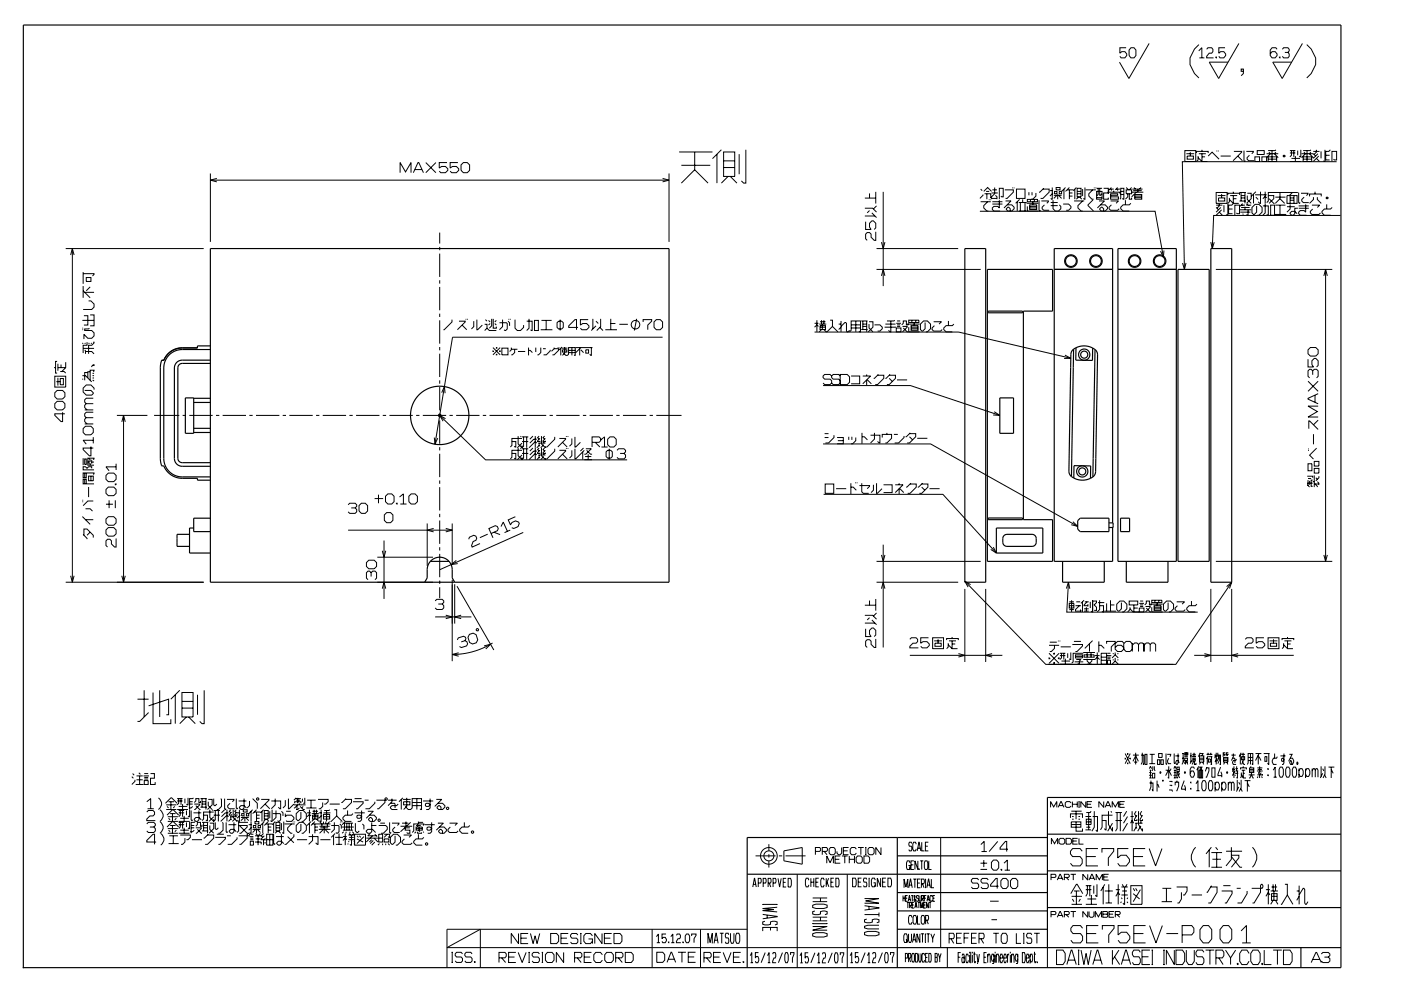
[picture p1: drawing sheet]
<svg xmlns="http://www.w3.org/2000/svg" width="420mm" height="297mm" viewBox="0 0 420 297" stroke-linecap="round" stroke-linejoin="round" font-family="sans-serif">
<g fill="none" stroke="#000" stroke-width=".3">
<path d="M337.6 14.3h-1.9v1.6l.6-.4h.9l.6 .7v.4l-.6 .7h-1.1l-.4-.4M339 14.3h1l.5 .7v1.6l-.5 .7h-1l-.5-.7v-1.6zM344.5 13l-6.1 10.5-2.8-4.9M359.4 15.2l.9-.9v3M359.4 13.4a5.9 5.9 0 0 0 0 10M359.6 17.3h1.4M361.7 14.8l.4-.5h1.1l.4 .5v.7l-.4 .4h-.7l-.8 1v.4h2.1M364.5 17.1l.2 .2zM367.3 14.3h-1.9v1.6l.5-.4h1l.5 .7v.4l-.5 .7h-1.1l-.4-.4M371.4 13l-6.1 10.5-2.8-4.9h5.7M382.8 14.8l-.3-.5h-1.1l-.6 .7v1.6l.6 .7h.9l.5-.7v-.4l-.5-.7h-.9l-.6 .7M383.6 17.1l.1 .2z"/>
<path d="M384.4 14.8l.4-.5h1.3l.4 .5v.4l-.4 .5M385.2 15.7h.9l.4 .5v.7l-.4 .4h-1.3l-.4-.4M390.5 13l-6.1 10.5-2.8-4.9h5.6M391.8 13.4a5.9 5.9 0 0 1 0 10M372.8 21.4h-.7v-.7h.7v1.3l-.7 .7M63.1 52v20.5M63.1 54h137.5M65 53.5l-1.9 .5 1.9 .5M119.9 51.8v-3.1l1.7 2.8 1.6-2.8v3.1M123.9 51.8l1.4-3.1h.2l1.4 3.1M124.4 50.8h2.1M127.6 48.7l3.1 3.1"/>
<path d="M130.7 48.7l-3.1 3.1M134 48.7h-2.3v1.7l.7-.5h1.1l.7 .7v.5l-.7 .7h-1.4l-.4-.5M137.3 48.7h-2.4v1.7l.7-.5h1.2l.7 .7v.5l-.7 .7h-1.4l-.5-.5M138.9 48.7h1.2l.7 .7v1.7l-.7 .7h-1.2l-.7-.7v-1.7zM198.6 53.5l2 .5-2 .5M200.6 52v20.5M203.6 45.5h10M204.3 49.5h8.6M208.3 45.5v5.4l4 4M208.3 50.9l-4 4M214.9 46.2v8.7M216.3 44.9l-2.7 2.6"/>
<path d="M216.9 45.5h3.4v7.4h-3.4zM216.9 48.2h3.4M216.9 50.2h3.4M218.3 52.9l-2 2M218.9 52.9l2 2M221.6 46.2v6M223.6 44.9v10h-.7l-.6-.7M259.3 59.4h3.2M260.7 58v1.4M262.5 57.5v3.5M264.8 57.5v28.2M294 56.7l.5 .4"/>
<path d="M294.7 58.3l-.9 1.2M294.9 57.4l1.2-1.2 1.2 1.2M295.2 58.1h1.8v1.1h-.2M295.6 57.4h1M295.9 58.1v1.6M296.6 59.8v.2M297 59.8v.2M297.3 57.8h1.8M297.5 56.9h1.4M298.2 56.2v1.9l-.9 .9v.5h1.6M298.4 58.5l.5 .5v.7M299.6 60v2.3l-.5-.4h-1.1l-.5 .4v.5l.5 .5h1.8"/>
<path d="M300.1 58.8l.7 .2v-2.6h-1.2v3.3M301.2 56.9h2.6v.7l-1.9 1.9h-.4M303.6 56.2v.2M304 56.2v.2M304.7 56.7h2.6v2.8h-2.6zM305.7 59.8l-1.2 1.1M306.6 59.8v.9M308 59.8h3v.7h-3zM308.5 57.6v.9M308.9 59.8v.7M309.4 57.6v.9M310.1 59.8v.7"/>
<path d="M310.6 57.8v1l-1 .9h-.4M311.5 60v3l.2 .3 .3-.3M312.7 56.7h1.8v.9l-1.8 1.9h-.7M312.9 56.4l-1.2 1.2h-.2M314.8 57.1h.9M315.5 56.2v3.5l-.5-.2M315.7 60v2.6l.7 .7h.9l.7-.7v-.7l-.4-.5M315.7 57.8l-.9 1M315.9 58.5h2.4M316.2 57.4h.7v.7h-.7zM316.6 56.2h1.2v.7h-1.2zM316.9 58.5l-1 1"/>
<path d="M317.1 58.3v1.4M317.3 58.5l1 1M317.6 57.4h.7v.7h-.7zM319 56.7v3M319.4 56.2l-1.1 1.2M319.9 56.9h1.9M320.6 57.8h.9M320.6 56.2l-1.2 1.2M320.6 56.9v2.8M320.6 58.8h.9M322.2 56.7v3M322.7 56.2l-.9 .9"/>
<path d="M322.9 56.4h1.2v2.6h-1.2zM322.9 57.4h1.2M322.9 58.1h1.2M323.4 59l-.7 .7M323.6 59l.7 .7M324.6 56.7v2.1M325.3 56.2v3.5l-.5-.2M325.5 56.9h3M327.6 56.9l-1.2 1.2v.7l1 .9h.4M327.6 59.8l-1.4 1.8 1.6 1.7M328.1 56.2v.2M328.5 56.2v.2"/>
<path d="M328.8 57.4h1.6v2.3h-1.6zM328.8 59.2h1.6M328.8 56.4h1.6M329.2 56.4v1.9l-.4 .2M329.7 56.4v2.1l.7-.4M330.9 56.4h1.4v1.4h-1.4v1.9h1.4v-.5M332.3 58.1v-.5h3.5v.5M332.7 56.7h1.2M333 58.5h2.1v-.4h-2.1v1.6h2.3v-.7h-2.3M333.2 56.7v.4M333.2 56.2l-.9 .9M333.9 57.1v.5"/>
<path d="M334.6 56.7h1.2M335.1 56.7v.4M335.1 56.2l-.7 .7M336 57.4h.9M336 58.3h.9M336.5 59.5l.4 .2v-3.3h-.9v3.1l-.2 .2M337.4 60v1.4M337.6 56.9h1.7v1.2h-1.7zM337.6 56.2l.7 .7M338.1 58.1v.9l-.7 .7M338.6 58.1v1.6h.7v-.5M339.3 56.2l-.7 .7"/>
<path d="M339.3 57.6h3.5M339.5 56.7h3M339.7 57.1h2.6M340 56.2l.4 .5M340.2 58.3h2.1v1.4h-2.1zM340.2 58.8h2.1M340.2 59.2h2.1M340.7 57.6l-1.4 1.4M341.1 56.7v.9M342.1 56.2l-.5 .5M355.2 45.1h3.3v3.3h-3.3zM355.7 46.1h2.3"/>
<path d="M355.9 46.8h1.9v.9h-1.9zM356.8 45.6v1.2M358.7 45.8v-.4h3.5v.4M359.2 46.8v1.1l-.5 .5M359.2 47.2l1.1 1.2h1.7M359.4 46.1h2.1M360.3 47h1M360.3 44.9v.5M360.3 46.1v2.3M362.2 46.8l1.2-1.2 2.1 2.1M364.6 57.7h3.3v3.3h-3.3zM364.8 45.1v.3"/>
<path d="M365.1 58.6h2.3M365.2 45.1v.3M365.3 59.3h1.9v1h-1.9zM365.9 46.8h3.1M366.2 58.2v1.1M368.1 58.4v-.5h3.5v.5M368.6 59.3v1.2l-.5 .5M368.6 59.8l1.1 1.2h1.7M368.8 58.6h2.1M369.7 59.6h1M369.7 57.5v.4M369.7 58.6v2.4"/>
<path d="M369.9 45.4h2.3v.2l-2.5 2.6M371.1 46.8l1.4 1.4M371.6 57.7h1.9M372.1 58.6h1.1M372.1 57.7v2.6M372.1 59.3h1.1M372.9 45.1v3.1l.3 .2 .2-.2M373.2 57.7v3.3M373.6 45.4h2.1l-.4 .7M373.9 57.9h1.2v1.7l-1.4 1.4M373.9 58.6v1.2l1.2 1.2M374.6 46.5l-.7 .7v.5l.4 .5h1.7"/>
<path d="M375.8 58.2v2.8M376.2 47h1.4v1.4h-1.4zM376.3 58.4h3.5M376.5 59.1l.7 .7M376.5 57.5l-1.4 1.4M376.9 45.1h2.1v1.2h-2.1zM377.9 57.5v3.5l-.7-.5M378.3 47h1.4v1.4h-1.4zM379.3 57.5v3.5M379.7 46.1h3.5M379.8 59.3l-.5-.4-.7 .7M380.2 47h2.5v1.4h-2.5z"/>
<path d="M380.2 47.7h2.5M380.2 58.6h1.7v1l-1.4 1.4M380.4 45.6l.5 .5-1.2 1.1M380.5 59.6l1.4 1.4h.2M381.3 45.1v3.3M382.3 59.1h3.1M382.5 44.9l-.2 .2h-2.1M382.5 45.6l-.5 .5 1.2 1.1M383.7 57.7v1.9l1.4 1.4M383.7 59.6l-1.4 1.4M384.6 46.8l.2-.3 .5 .3-.2 .2zM385.8 58.6h3.1v2.4h-3.1z"/>
<path d="M386.7 48.4h3.3M386.7 45.1h1.6M386.7 45.8h1.6M386.8 59.3h1.1M386.8 58.6v2.4M387.2 45.1v1.4l-.5 .5M387.2 47.5h2.5M387.5 57.7l-1 .9M387.9 45.1v1.9M387.9 58.6v2.4M388.3 46.8v1.6M389 45.1v1.4"/>
<path d="M389.1 57.7h-8.9v2.6l-.4 .4M389.3 57.7v3l.3 .3 .2-.3M390 44.9v2.1l-.5-.2M390 57.9h2.1l-.4 .7M390.2 46.1h3.5l.7 .7M390.7 47h2.5v1.4h-2.5zM390.7 47.7h2.5M390.9 45.6l.5 .5-1.2 1.1M391 59.1l-.7 .7v.5l.4 .4h1.7M391.8 45.1v3.3M392.6 58.9v-.7h3.5v.7M393 44.9l-.2 .2h-2.1"/>
<path d="M393 45.6l-.5 .5 1.2 1.1M393.7 45.4h1.9M393.8 59.1v.7l-1.2 1.2M394.2 57.5v.7M394.6 44.9v.7l-.7 .7M394.6 47.5l1 .9M394.9 59.1v.7l1.2 1.2M395.1 46.1l-1.4 1.4M395.3 46.8l-1.6 1.6M396 45.4v2.1M397.2 44.9v3.5l-.5-.2M397.4 46.5h1.2"/>
<path d="M397.7 59.1l.5 .2-.2 .3-.5-.3zM398.8 44.9l-.4 .5h-1v2.5h1.2M399.8 47.7l.2 .2h.7v-2.5h-1.4v3M400.7 48.5h-46.3l.7 32.2M19.7 74.5h41.4M21.2 76.4l.5-1.9 .5 1.9M21.7 74.5v100M131.8 69.7v3.3M131.8 74v1M131.8 76v7M259.3 62.4h2.3l1.2 1.2M259.3 64.7h3"/>
<path d="M259.5 66.4v2.4h1.6l-.4-.7v-1.2l.7-.7h.4l.7 .7v1.4l-.4 .5M260.7 63.1l-.7 .7M261.4 63.8l1.4 1.4M262.5 69.5v2.5h-.4l-1-.9v-.9l-.4-.5h-.7l-.5 .5v1.4l.5 .4M262.8 74.5h24.4M262.8 61.7l-1 .9M264.3 72.6l.5 1.9 .5-1.9M293.8 63.3h52.5l2.5 13.8M294 60.5h3M296.1 60.5l-1.2 1.1v.7l1 1h.4M297.5 60.5h3M297.5 61.2h3"/>
<path d="M301.5 60.2h1.6l-2.1 2.1M301.9 61.4h1.4l.7 .7v.5l-.7 .7h-1.1l-.5-.7 .7-.5 .5 .5v.7M305 60.5v2.8M305.4 63.3h2.4M305.4 60.7h2.4M305.9 60.7v2.6M307.3 60.7v2.6M307.8 60.9h3.5M308 61.9v1.4h3.3M308.7 61.4h2.1v1.4h-2.1zM308.7 62.3h2.1M308.7 61.9h2.1"/>
<path d="M309.6 60.5v.9M312.2 60.2h2.1l-.5 .7M313.1 61.4l-.7 .7v.5l.5 .4h1.6M315 60.7h2.1M315 61.6h2.1M318.7 61.2h1.7l.7 .7v.4l-.7 .7h-.7M322 60.2h3M324.6 60.2l-1.4 1.4v.7l.9 1h.5M329.5 60.2h1.6l-2.1 2.1M329.9 61.4h1.4l.7 .7v.5l-.7 .7h-1.1l-.5-.7 .7-.5 .5 .5v.7M333 60.2h2.3l-.7 .7M333.2 61.4l-.7 .7v.5l.5 .4h2.1l.4-.4"/>
<path d="M339 60.9l-.4 .5h-1.9l-.7 .7v.5l.7 .7h1.9M348.9 75.1l-.1 2-.9-1.8M355.6 78.8l-.5 1.9-.6-1.9M363 72.5l.4 2 .6-1.9M364.6 61.5h1.9M364.6 62.2l.7 .7M365.5 61v.7l-.7 .7M365.5 63.6l1 .9M366 62.2l-1.4 1.4M366.2 62.9l-1.6 1.6M366.9 61.5v2.1M368.1 61v3.5l-.5-.2"/>
<path d="M368.3 62.6h1.2M369.7 61l-.4 .5h-1v2.5h1.2M370.7 63.8l.2 .2h.7v-2.5h-1.4v3M371.6 60.3h1.9M371.6 62.9h3.5M371.8 63.6h3.1M372.1 61.5h1.1M372.1 62.2h2.5M372.5 64l.3 .3M372.5 61.5v.2M372.5 61l-.9 .9M373.2 61.9v1"/>
<path d="M374.2 61l-.5 .5h1.4M374.2 62.9v1.6l-.5-.2M374.4 61.5v.2M376.7 61.7v1.9l-.9 .7-.5-.5v-1.6l1-1h1.1l1 1v1.4l-1 .9h-.4M378.6 61.7h1.6v2.8l-.4-.2M379.3 61v2.8l-.7 .7M380.9 61.5h1.2v3h-1.2zM382.1 64.3h3.5M382.3 61.5h3.1M383.7 61.5v2.8M385.8 61.9h2.4M386.8 61.2v1.4l-1 1"/>
<path d="M386.8 60h1.1M389.1 62.4h-.9v1.6l-.5 .5h-.5l-.4-.7 .4-.5h1l.7 .7M389.3 62.4h3.1M389.3 61.7h3.1M391.4 61.2v2.4l-.4-.5h-1.2l-.5 .5v.4l.5 .5h1.9M393.3 61.5h2.3l-.7 .7M393.5 62.6l-.7 .7v.5l.5 .5h2.1l.5-.5M397.7 61.2v1.4M399.4 62.2l-.5 .4h-1.9l-.7 .7v.5l.7 .7h1.9M401.9 64.6h-38.1l-.4 9.9M24.7 98.3h.2M24.7 98.8h.2"/>
<path d="M24.7 96h3.5M24.9 82h3.3l-.5 .7M24.9 81.5v3.5M24.9 85.7v3.5M24.9 87.1l2.1 2.1M25.2 94.6h1.1v2.8h-1.1M25.4 87.6h2.8M25.9 83.2h1.4v1.1h-1.4zM26.6 90.2h.7l.9 .9v.9l-.7 .7h-2.6M26.8 98.3l-.2 .3h-1.2v.4h2.1l.7 .7v1l-.7 .7h-1.2l-1.1-1.2v1.4M27 94.4h1.2v3.2h-1.2M27 86l-1.1 1.1"/>
<path d="M131.8 84v1M131.8 86v7M131.8 94v1M131.8 96v7M135.5 95.8v.7l-2.3 2.3h-.3M137.6 96.3h1.9v.2l-2.4 2.3M138.5 97.4l1.4 1.4M139.7 95.6v.2M140.2 95.6v.2M142 96.3v1.6l-.7 .7M143 95.8v3h.2l1.4-1.4M145.3 97.2h.7v1.2l.7 .7h2.1"/>
<path d="M145.5 95.8l.5 .5M146 98.4l-.7 .7M146.5 96l.4 .5M146.9 97l-.4 .4M147.4 95.6v2.1l-.7 .7M147.9 95.6v2.8h.9v-.5M148.3 97l.5 .4M148.8 96l-.5 .5M149.7 96.7h2.1l.3 .3v1.6l-.5 .5-.5-.3M150.7 95.8v2.1l-1 .9M152.3 96.3l.5 .4v1M152.5 95.6v.2"/>
<path d="M153 95.6v.2M154.4 95.8v2.6l.7 .7h.9l1-1v-.7M157.9 96.3h1.6v2.8l-.4-.3M158.6 95.6v2.8l-.7 .7M160.2 96h1.2v3.1h-1.2zM162.1 98.8h3.5M162.3 96h3.1M163.7 96v2.8M167.5 96.3h.9l.5 .4v1.4l-.5 .5h-.9l-.5-.5v-1.4zM167.9 95.8v3.3M173.3 98.1h-2.8v-.4l1.9-1.9h.4v3M176.3 95.8h-2.3v1.6l.7-.4h1.2l.7 .7v.4l-.7 .7h-1.4l-.5-.4"/>
<path d="M177.7 95.6v3M178.7 97.7l-1.4 1.4M178.7 96.3l.7 .7M179.8 98.1l1 1M180.1 95.6v2.3l-1.2 1.2M181.5 98.8h3.5M183.1 97h1.4M183.1 95.6v3.2M185.7 97.2h2.5M190.9 95.6l-.7 3.5M192.8 96.5v-.7h2.6v.5l-1.2 1.1v1.4M196.8 95.8h1.1l.7 .7v1.6l-.7 .7h-1.1l-.7-.7v-1.6z"/>
<path d="M244.2 99.5h43.2l33.6 7.9M244.2 96.9h1.2M244.9 96v3.5M245.4 97.8l-.5-.4-.7 .7M245.6 97.1h2.1M245.8 97.6h1.7v1.2h-1.7zM245.8 96.4h1.7M245.8 98.1h1.7M246.3 98.8l-.7 .7M246.3 96v1.1M246.5 97.1v1.7M247 96v1.1"/>
<path d="M248.9 96h.7v1.8l-1.7 1.7-.9-.7M249.6 97.8l1.6 1.7M251.4 97.1h.7M252.1 97.8l1.4-1.1 .3 .2v2.3l.4 .3 .5-.5M252.1 98.1l-.7 .7M252.1 96.2v3.3M255.2 97.4h2.8M255.2 98.3h2.8M256.6 96.2v3.3M257.5 99.2l.5 .3v-3.3h-2.8v2.8l-.5 .5M258.2 98.8h1.9M258.2 96.2h1.9"/>
<path d="M258.7 97.1h1.1M258.7 96.2v2.6M258.7 97.8h1.1M259.8 96.2v3.3M260.5 96.4h1.2v1.7l-1.4 1.4M260.5 97.1v1.2l1.2 1.2M262.2 97.4h1.6l.7 .7v.4l-.7 .7h-.7M262.8 80.7h31.2M264.3 82.7l.5-2 .5 2M265.2 98.1h3.5M265.4 97.1h3.1M267.1 96.2v3.3l-.7-.5"/>
<path d="M268.2 96l-.2 .2h-2.1M268.7 98.3h1.4v1.2h-1.4zM268.7 96.9h1.4M268.9 97.4h1M268.9 96.2h1M268.9 97.8h1M270.6 97.8h1.4v.3l-1.4 1.4M270.8 98.3l1.2 1.2h.2M272.2 96.9v.5h-.5v-1.2h-.9v.7l-.5 .5M272.2 97.1h3.5M272.4 98.1v1.4h3.3M272.4 96h3.1v.7h-3.1z"/>
<path d="M273.1 97.6h2.1v1.4h-2.1zM273.1 98.1h2.1M273.1 98.5h2.1M273.4 96v.7M274.1 96.7v.9M274.5 96v.7M277.3 96.7v1.8l-.9 .7-.5-.4v-1.7l1-.9h1.1l1 .9v1.4l-1 1h-.4M279.9 96.4h2.3l-.7 .7M280.1 97.6l-.7 .7v.5l.5 .4h2.1l.5-.4M284.3 96.2v1.4M286 97.1l-.5 .5h-1.9l-.7 .7v.5l.7 .7h1.9M364.5 80.7h34.9"/>
<path d="M396.9 82.7l.5-2 .5 2M397.4 80.7v87.5M16.2 110.2h.5M16.4 112.7h3.3v3.3h-3.3zM16.9 114.4h1.2M17.1 117h1.7l.7 .7v1.2l-.7 .7h-1.7l-.7-.7v-1.2zM17.1 108.3h-.4v3.5h.4M17.4 109v2.1M17.4 113.2v2.3M17.4 110.2h2.3M18.1 113.4h.9v1.9h-.9zM18.1 111.3h1.1l.5 .5"/>
<path d="M18.3 109.2v1M19.7 108.5v1.7l-1.2 1.1M24.7 112.6h.9l1.9 1.8M24.7 102.8l.2 .2M24.9 113.5l-.2 .2M24.9 104.4h3.3M25.4 104.9l.2 .2v.9M25.6 105.3h1.9l.7 .7M25.6 102.8l-.2 .2M26.1 102.5v1h-1.2v2.3M26.3 111.6h-.9v2.4M26.6 102.8l.2 .2"/>
<path d="M27 111.4h-.7v1.9M27.5 102.8l-.2 .2M27.7 114l.5 .2M27.7 109.5h.5v-.2l-.7 .5v.2M27.7 111.9h.5M27.7 112.6h.5M27.7 113.3h.5M28 119.3h-2.1l-.5 .5v.7l.5 .5M28 111.4l.2-.5h-1.2v3.1M28 102.5h.2v.3l-.7 .7h-.9v2.5M28.2 116.8v-.5l-.9-.9h-1.4l-1 .9v1.2l1 .9h1.6l.5-.5-.7-.9h-1.9M131.8 104v1"/>
<path d="M131.8 106v7M131.8 114v1M131.8 116v7M132.4 117.7l.8-1.8 .2 1.9M147.8 105.2l.1 .1zM147.8 104.2l2.1 2.1M148.8 104.2l.1 .1zM148.8 106.2l.1 .1zM149.8 105.2l.1 .1zM149.9 104.2l-2.1 2.1M150.4 104.3h1.9v2h-1.9zM153.3 104.2v.6l-.5 .5"/>
<path d="M153.3 104.7h1.8M154.3 104.7v1l-.7 .6h-.3M155.3 105.3h2.1M158.5 105h.4l.7 .7M158.5 104.2v2.3M160.6 104.2v1.3M162.1 104.2v1.5l-.7 .6h-.3M162.8 104.5h.8M164.9 104.8v.4l-1.1 1.1h-.9M166.1 104.5h1.3v.5l-1.3 1.3h-.5M166.1 104.2v.3l-.8 .7M167.3 104v.2"/>
<path d="M167.6 104v.2M168.1 104.3v2.2M168.4 104.3h1.7M168.4 104l-.8 .8M168.6 104.8h1.4v.7h-1.4zM168.9 105.8l.7 .7h.5l.3-.3v-2h2v2.3l-.3-.2M169.3 104v1.8l-.7 .7M170.4 105h2M170.4 105.7h2M171.4 104.2v2.3M172.6 104.2h5M173.8 104.5v2"/>
<path d="M174.1 104.2l-1.5 1.5M174.1 104.8l.8 .9M175.6 104.8h.8v1h-.8zM177.3 104.2v2.3l-.5-.3M198.6 101.1h-62.9l-5.3 32M246.7 115.6h26.2l26.8 8.9M249.3 112.7l-.5-.5h-1.6l-.5 .5v.5l.5 .4h1.6l.5 .5v.7l-.5 .5h-1.6l-.5-.5M251.9 112.7l-.5-.5h-1.6l-.5 .5v.5l.5 .4h1.6l.5 .5v.7l-.5 .5h-1.6l-.5-.5M251.9 112.2h2.1l.7 .7v1.7l-.7 .7h-2.1zM255.1 112.7h2.6v2.3h-2.6M258.6 112.7h2.4l-2.4 2.3M259.8 112.2v.5"/>
<path d="M259.8 113.9v1.6M260 113.9l1.2 1.1M263.1 112.5h1.8v.9l-1.8 1.9h-.7M263.3 112.2l-1.2 1.2h-.2M266.6 112.5h1.8v.9l-1.8 1.9h-.7M266.6 113.4l.9 .9M266.8 112.2l-1.4 1.2M268.9 113.9h3M319.3 106.4l1.7 1h-2M392.1 107.7v2.3h1.7l-.5-.7v-1.2l.7-.7h.5l.7 .7v1.4l-.5 .5M392.1 104.8l.7-.6h1.7l.7 .6v1.2l-.7 .7h-1.7l-.7-.7zM392.1 114.3l3.1 3"/>
<path d="M393.5 112.3v-1.2l.5-.4h.7l.5 .4v1.7l-.5 .4M393.5 111.1l-.4-.4h-.5l-.5 .4v1.7l.5 .4M394.2 118.4v2.1M395.2 118l-3.1 1.4v.2l3.1 1.4M395.2 114.3l-3.1 3M16.4 121l.7-.7h1.7l.7 .7v1.1l-.7 .7h-1.7l-.7-.7zM18.8 123.5v2.8h-.5l-1.9-1.8v-.5h3.1M24.9 128.4l.7-.7h1.7l.7 .7v1.2l-.7 .7h-1.7l-.7-.7zM24.9 137.3v2.1M25.4 137.5h.5v1.7h-.5zM25.4 127h2.6M25.4 122.8h2.6"/>
<path d="M26.3 138.7h.5l.2 .7M26.6 137.3l.4 .5v.4h-.7M27.3 133.8v2.8h-.5l-1.9-1.9v-.4h3.1M27.5 138.5h.7M27.5 137.8v1.1M28 137.8l.2-.5h-1.9v2.1h1.9M28 131.9h-3.1l1 1.2M28 125.2h-2.1l-.5 .4v.7l.7 .7M28 123.5h-2.1l-.5 .5v.7l.5 .5M28 121h-2.1l-.5 .4v.7l.7 .7M28 131v1.9M34.8 139.9h-3l.9 1.2"/>
<path d="M34.8 139v1.9M35 124.5h9.2M36.5 126.4l.5-1.9 .6 1.9M37 124.5v50M46.2 124.5h7.5M54.7 124.5h1M56.7 124.5h7M64.7 124.5h1M66.7 124.5h7M74.8 124.5h.9M76.7 124.5h7M84.7 124.5h1"/>
<path d="M86.7 124.5h7M94.7 124.5h1M96.7 124.5h7M104.7 124.5h1M106.7 124.5h7M114.7 124.5h1M116.7 124.5h7M124.7 124.5h1M126.7 124.5h7M130.2 131.1l.2 2 .8-1.8M131.8 124.5l13.8 13.3h42.4M131.8 124v1"/>
<path d="M131.8 126v7M131.8 134v1M131.8 136v7M133.6 125.5l-1.8-1 1 1.7M134.7 124.5h1M136.7 124.5h7M144.7 124.5h1.1M146.7 124.5h7M153.5 132.3h1.1v1.7l-.4-.3M153.5 135.9h1.1v1.6l-.4-.2M154.7 124.5h1M155.3 130.7v2.3l1.2 1.2v-.7"/>
<path d="M155.3 134.3v2.3l1.2 1.2v-.7M156 130.7l.3 .2M156 134.3l.3 .2M156.5 131.4h-3v2.1l-.5 .5M156.5 135h-3v2.1l-.5 .4M156.5 132.8l-1.4 1.4M156.5 130.9h1.9M156.5 136.4l-1.4 1.4M156.5 132.3h1.9M156.5 134.5h1.9M156.5 135.9h1.9M156.7 124.5h7"/>
<path d="M157 130.9v2.8l-.5 .5M157 134.5v2.8l-.5 .5M157.9 130.9v3.3M157.9 134.5v3.3M159.8 134.3l-1 .9M159.8 130.7l-1 .9M160.5 130.7v7.1M160.9 132.8l-.4-.5-1.9 1.9M160.9 136.4l-.4-.5-1.9 1.9M160.9 131.6h-.9l-1.2 1.2M160.9 135.2h-.9l-1.2 1.2M161.4 132.8h2.1"/>
<path d="M161.4 136.4h2.1M161.6 130.7l-.4 .5 .4 .4M161.6 132.8v.7l.3 .2M161.6 134.3l-.4 .4 .4 .5M161.6 136.4v.7l.3 .2M161.6 133.5l-.7 .7M161.6 137.1l-.7 .7M161.9 131.4l-.7 .9h.7v-.2M161.9 135l-.7 .9h.7v-.2M162.3 130.7v2.3l1.2 1.2v-.5M162.3 134.3v2.3l1.2 1.2v-.5M163 133.3l-.9 .9"/>
<path d="M163 132.3v.5M163 135.9v.5M163 136.8l-.9 1M163.3 130.7l-.5 .5 .5 .4M163.3 134.3l-.5 .4 .5 .5M163.5 131.4l-.7 .9h.7v-.2M163.5 135l-.7 .9h.7v-.2M164.7 124.5h1M166.3 130.9v.7l-2.3 2.4h-.3M166.3 134.5v.7l-2.3 2.3h-.3M166.7 124.5h7.1M167.7 131.4h1.9v.2l-2.4 2.4"/>
<path d="M167.7 135h1.9v.2l-2.4 2.3M168.6 132.6l1.4 1.4M168.6 136.1l1.4 1.4M169.8 130.7v.2M169.8 134.3v.2M170.3 130.7v.2M170.3 134.3v.2M171.4 131.4v1.6l-.7 .7M171.4 135v1.6l-.7 .7M172.4 130.9v3.1h.2l1.4-1.4M172.4 134.5v3h.2l2.6-2.5M174.7 135.4v2.4"/>
<path d="M174.7 124.5h1M174.9 134.3l-.9 .9M175.2 137.8h2.3M175.4 136.8h1.9M175.6 134.5h1.7l-1.7 1.6h-.4M175.9 135l1.1 1.1h.5M176.3 136.1v1.7M176.7 124.5h7M177.5 132.6h2.1l.5-.5v-.7l-.5-.5h-2.1v3.1M178.4 132.6l1.4 1.4M180.1 131.9l1.1-1v3.1M180.3 134h1.9"/>
<path d="M182.2 135h.9l.5 .4v1.4l-.5 .5h-.9l-.5-.5v-1.4zM182.6 134.5v3.3M182.9 130.9h1.1l.7 .7v1.7l-.7 .7h-1.1l-.7-.7v-1.7zM184.7 124.5h1M185 135l.4-.5h1.7l.4 .5v.4l-.4 .5M185.9 135.9h1.2l.4 .5v.7l-.4 .4h-1.7l-.4-.4M186.7 124.5h7M194.7 124.5h1M196.7 124.5h7.6M246.7 133.1h32.3l44.1 24.6M247.2 130h1.2M247.2 131.1h1.2"/>
<path d="M250 130.4v.7l-1.6 1.7h-1M250.9 131.1h1.9v1.9h-1.9M251.2 132.1h1.6M254.4 130.9v.9M255.4 130.9v.9M256.5 131.1v1l-.9 .9h-.5M258.4 130.9h.7l.9 .9M258.4 129.7v3.3M261 130.4h2.8v2.4l-.7-.5M262.1 129.7v1.9l-1.1 1.2M264.5 131.1v-.9h2.8v1.2l-1.4 1.4h-.5M265.9 129.7v.5"/>
<path d="M268 130.2h1.1M271 130.7v.4l-1.6 1.7h-1.2M272.6 130h1.9v.9l-1.9 1.9h-.7M272.6 130.9l1 .9M272.9 129.7l-1.4 1.2M275 131.4h3M298.1 123.4l1.6 1.1-2-.1M392.1 139h1.2v2.1h-1.2zM392.1 134.5h.3M392.1 135h.3M392.4 128.5v-2.4h.2l2.6 2.6M393.8 130.1v3"/>
<path d="M394 138.3h1.4v1.4h-1.4zM394.7 134.3l-2.1 2.1 1.2 1.2M395.2 121.7h-3.1l2.8 1.6-2.8 1.7h3.1M395.2 125.9l-1.4 1.4M24.7 154.8l2.3 2.3M24.7 150.4h.2M24.7 149.9h.2M25.4 141.7v1.4M25.4 143.6v1.4M25.6 152.5h1.4l.7 .7M25.6 155.7h2.4M25.9 145v-1.4h-1v1.4h3.3"/>
<path d="M25.9 141.7v1.4h-1v-1.4h3.3l-.2 .5M26.6 142.7h1.4v1.4h-1.4zM26.6 145.9v3.1M27 159.5l-.9 .9M27.3 142.7v1.4M27.5 140.3v-.4h-.9l-.5 .4-.5-.4h-.7v.9h3.3M28 150.1h-1.7l-1.4 1.4M31.8 146.7l.7-.7h1.6l.7 .7v1.1l-.7 .7h-1.6l-.7-.7zM31.8 151.1h2.1M32.5 158.1h1.6l.7 .7v1.2l-.7 .7h-1.6l-.7-.7v-1.2zM32.5 154.8h1.6l.7 .7v1.2l-.7 .7h-1.6l-.7-.7v-1.2zM32.5 141.8h1.6l.7 .7v1.1l-.7 .7h-1.6l-.7-.7v-1.1z"/>
<path d="M32.7 149.9v2.4M34.6 145h.2v.3h-.2zM34.6 149.9v2.4M104.4 151.3l.4-.5h1.7l.4 .5v.5l-.4 .4M104.4 158.9h31.2M105.3 152.2h1.2l.4 .5v.7l-.4 .5h-1.7l-.4-.5M107.6 151.5l.7-.7h1.2l.7 .7v1.7l-.7 .7h-1.2l-.7-.7zM112.3 149.4h2.6M113.5 148.3v2.5M115.9 153.6h1.2l.7 .7v1.7l-.7 .7h-1.2l-.7-.7v-1.7zM116.3 148h1.1l.7 .7v1.7l-.7 .7h-1.1l-.7-.7v-1.7zM118.8 150.8h.3v.3h-.3z"/>
<path d="M119.8 149l1.1-1v3.1M120 151.1h1.9M123.3 148h1.1l.7 .7v1.7l-.7 .7h-1.1l-.7-.7v-1.7zM128.1 156.9v12.7M130 158.4l-1.9 .5 1.9 .5M131.8 144v1M131.8 146v7M131.8 154v1M131.8 156v7M133.6 158.4l2 .5-2 .5M135.6 156.9v12.2M147.2 159.9l1.9-.9 .3-.6-.3-.6-.6-.3-1.9 .9 1.2 2.8"/>
<path d="M148.1 159.5l1.8 .7M150.2 157.8l.7-1.3 1.2 2.7M153 158.9l-1.7 .7M154.5 154.9l-2.1 .9 .6 1.5 .5-.7 1-.5 1 .4 .2 .4-.4 .9-1.3 .6-.6-.2M156.9 159.6l-25.1 11.1M246.9 148.1h35.8l16 17.6M247.4 145.1h2.5v2.8h-2.5zM250.6 146.5h3.1M255.1 146h.7l.9 .9M255.1 144.8v3.3M256.5 144.6v.2M256.9 144.6v.2"/>
<path d="M257.6 145.5h3.1l-.7 1M258.3 144.8v2.6l.5 .5h1.6M261.8 145.3v1.6l-.7 .7M262.8 144.8v3.1h.2l1.4-1.4M264.9 145.3h2.5v2.3h-2.5M268.4 145.3h2.3l-2.3 2.3M269.5 144.8v.5M269.5 146.5v1.6M269.8 146.5l1.1 1.1M272.8 145.1h1.9v.9l-1.9 1.9h-.7M273 144.8l-1.4 1.2M276.3 145.1h1.9v.9l-1.9 1.9h-.7"/>
<path d="M276.3 146l.9 .9M276.5 144.8l-1.1 1.2h-.3M278.6 146.5h3.1M321.6 156.4l1.5 1.3-2-.4M391.9 142.7h1.6v.5M391.9 144.8h1.6M391.9 145.3l.7 .7M392.1 143.9v1.6M392.1 143.4h1M392.6 144.1v1.2M393.5 143.9h-.4v1.9h.4M393.5 144.3h.5"/>
<path d="M394 144.8l.9 1.2M394 140.4h1.4v1.4h-1.4zM394 142.5v3.5M394.2 145h1.2M394.5 143.2l.4 .4M394.9 144.3l.5 .5v.5M395.4 142.7v.5l-.9 .9M19.7 174.5h41.4M21.2 172.6l.5 1.9 .5-1.9M24.9 160.2l1.2 1.1v.3M25.2 160.4v-1.9h.9l1.9 1.9v.7M34.8 161.4v2.5h-.5l-.9-.9v-.9l-.5-.5h-.7l-.4 .5v1.4l.4 .4"/>
<path d="M36.5 172.6l.5 1.9 .6-1.9M110.6 167.9h1.6l.7 .7v1.2l-.7 .7h-1.6l-.7-.7v-1.2zM111.3 172.8v-1.2l.4-.4h.7l.5 .4v1.7l-.5 .4M111.3 171.6l-.5-.4h-.5l-.4 .4v1.7l.4 .4M113.1 174.5h16.7M113.1 167h16.7M114.6 165.1l.5 1.9 .5-1.9M114.6 176.4l.5-1.9 .5 1.9M115.1 162v17.5M131.8 164v1M131.8 166v7M131.8 174v1"/>
<path d="M131.8 176v3.3M135.6 173.8v24.4M136.3 175.1v11.8M136.8 168l-1.6 1.2 2-.3M137 175.7l11 19.1M140.5 161.6l.2-.6 1.3-.6 .6 .3 .3 .6-.2 .6-.9 .4-.4 1.2 .1 .5 2.4-1.1M146.2 160.1l-2.3 1M260.7 180v1.4M262.5 179.5v3.5M262.8 174.5h24.4M262.8 168.2h31.2M264.3 166.3l.5 1.9 .5-1.9"/>
<path d="M264.3 176.4l.5-1.9 .5 1.9M264.8 163.2v30.8M289.2 174.2l24.3 24.9h38.2M289.2 176.5v21.9M291 175.2l-1.8-1 1 1.7M295.5 176.5v21.9M297.8 164l.9 1.7-1.7-1M319.7 176.4l.6-1.9 .4 2M320.3 174.5l-.5 9h39.3M321.3 179.9v3.5M325 179.9l-.9 .9M327.6 179.9v3.5l-.5-.2"/>
<path d="M329.6 179.9v2.8l-.6 .7M332.9 179.9v3.3M345.3 179.9h3v.7h-3zM346.2 179.9v.7M347.4 179.9v.7M363 176.5v21.9M364.5 168.2h34.9M367.7 175.8l1.5-1.3-.6 1.9M369.2 174.5l-16.7 24.6h-38.3M369.2 176.5v21.9M396.9 166.3l.5 1.9 .5-1.9M130.5 180.1l.4-.5h1.7l.4 .5v.5l-.4 .4"/>
<path d="M130.5 184.9h10.8M131.4 181h1.2l.4 .5v.7l-.4 .5h-1.7l-.4-.5M133.6 184.4l2 .5-2 .5M137.1 191.8l.3-.6 1.6-.5 .5 .3 .2 .4-.3 .6M137.5 195.6l-1.9 .6 1.9 .5M138.3 184.4l-2 .5 2 .5M138.3 192.4l1.1-.4 .6 .3 .2 .7-.3 .6-1.6 .5-.6-.3M140.7 190.1l1.1-.3 .9 .4 .5 1.6-.4 .8-1.1 .4-.9-.5-.5-1.5zM142.9 188.4l.5 .1-.1 .5h-.5zM145.1 193.6l1.9-.5-1.4 1.4M147.7 192.7l-2.7 1.4-3 1.1-3.2 .7-3.2 .3M259.3 184.4h2.3l1.2 1.2"/>
<path d="M259.3 186.7h3M259.3 181.4h3.2M259.5 188.4v2.4h1.6l-.4-.7v-1.2l.7-.7h.4l.7 .7v1.4l-.4 .5M260.7 185.1l-.7 .7M261.4 185.8l1.4 1.4M262.5 191.5v2.5h-.4l-1-.9v-.9l-.4-.5h-.7l-.5 .5v1.4l.5 .4M262.8 183.7l-1 .9M272.8 191.6l.4-.5h1.4l.5 .5v.7l-.5 .5h-.9l-.9 .9v.5h2.5M272.8 196.4h27.7M278.4 191.1h-2.4v1.7l.7-.5h1.2l.7 .7v.5l-.7 .7h-1.4l-.5-.5M279.6 191.1h3.3v3.3h-3.3zM280.1 192.1h2.3"/>
<path d="M280.3 192.8h1.9v.9h-1.9zM281.2 191.6v1.2M283.8 191.8v-.4h3.5v.4M284.3 192.8v1.1l-.5 .5M284.3 193.2l1.1 1.2h1.7M284.5 192.1h2.1M285.4 193h1M285.4 190.9v.5M285.4 192.1v2.3M287.3 195.9l1.9 .5-1.9 .5M297.4 195.9l-1.9 .5 1.9 .5M314.5 197.2h.2v.2h-.2z"/>
<path d="M314.5 193.4h3M314.5 195.8l3 3M314.7 192.5h2.1M315.9 195.8h.2v.2h-.2zM315.9 198.6h.2v.2h-.2zM316.1 193.4v.9l-.9 1h-.5M317.3 197.2h.2v.2h-.2zM317.3 192v.2M317.5 195.8l-3 3M317.7 192v.2M317.7 199.1h3.3M317.7 195.8h1.7"/>
<path d="M317.7 196.5h1.7M318 193.9h3M318.2 195.8v1.4l-.5 .5M318.2 198.1h2.6M318.9 195.8v1.9M319.4 197.4v1.7M320.1 195.8v1.4M320.6 180.8h1.3v1.4h-1.3zM320.6 180.4h1.3M320.6 181.5h1.3M320.6 182.7h1.3M321 195.6v2.1l-.5-.3"/>
<path d="M321.5 193.2h3v.4l-1.6 1.7h-.5M321.9 192.2h2.1M322.2 198.4h2.5M322.4 196.3h2.1v.9h-2.1zM322.4 196.7h2.1M322.4 181.5h1.7M322.6 197.7h1.4l-.4 .4v1l-.5-.3M322.7 180.4h1.1M323.6 181.5l-1.2 1.2v.5h1.7M323.8 182.7l.3 .7M324.5 180.4v3M324.7 195.8h-3v2.6l-.5 .4"/>
<path d="M324.7 197.7h3.5l.7-.7 .7 .7M324.7 195.6h3.5M325 196.3h3v.7h-3zM325 182.5h1.4M325 183.2h1.4M325.2 180.4h1.2M325.7 182v1.2M325.9 197.4v.7l.9 1h.5M325.9 195.6v1.4M325.9 180.4l-.9 1.1h1.2M326.2 181.1v.7M326.6 192.9v2.4"/>
<path d="M326.8 180.4v1.8M327.1 195.6v1.4M327.3 197.7v.4l-.9 1h-.5M327.5 192l-2.3 2.3M328 182.9h.7v-.9l-.7-.7 .7-.7v-.5h-1.1v3.3M328.2 196.5h1.4M328.9 195.6v3.5M329.2 180.6h1.9M329.4 193.4h.7l.9 .9M329.4 192.2v3.3M329.6 181.5h1.2v1.9l-.4-.2M330.1 195.8h1.6v3.3h-1.6z"/>
<path d="M330.1 197.9h1.6M330.1 197h1.6M331.1 183.2h3.4M331.7 192.9v-.7h2.6v.5l-1.2 1.2v1.4M331.7 180.8v2.4M331.7 196.5h1.4M332 197.9h.9v1.2h-.9zM332 195.8h.9M332 197h.9M332 197.4h.9M332.9 181.3h1.2M333.4 197.2l.9-.9 .9 .9"/>
<path d="M333.8 197.7l-.2 .2M333.8 195.8l-.2 .2M334.3 197.2v.9l.9 1M334.3 198.1l-.9 1M334.3 195.6v.7M335.2 197.7l-.2 .2M335.2 195.8l-.2 .2M336.2 180.6v1.9l-.9 .7-.5-.5v-1.6l.9-1h1.2l.9 1v1.4l-.9 .9h-.5M336.9 192.7l-.5-.5h-1.4l-.7 .7v1.7l.7 .7h1.2l.7-.7v-.5l-.7-.7h-1.2l-.7 .7M336.9 192.9l.7-.7h1.1l.7 .7v1.7l-.7 .7h-1.1l-.7-.7zM338.5 180.1h2.6v1.2h-2.6zM338.8 182v.7l-.8 .7"/>
<path d="M338.8 182.5l.9 .9h1.8M339.4 193.4l.7-.7h.7l.5 .5v2.1M339.4 192.7v2.6M339.9 182.2h1.2M339.9 181.3v2.1M341.5 182.2h1.4v1.2h-1.4zM341.5 180.8h1.4M341.8 181.3h.9M341.8 181.8h.9M341.8 180.1h.9M342.9 192.7v2.6v-2.1l-.4-.5h-.7l-.5 .5M342.9 193.4l.7-.7h.7l.5 .5v2.1"/>
<path d="M343.4 181.8h1.4v.2l-1.4 1.4M343.7 182.2l1.3 1.2M344.8 193.2l.5-.5h.7l.4 .5v2.1M345 180.8v.5h-.4v-1.2h-.9v.7l-.5 .5M345 181.1h3.6M345.3 182v1.4h3.3M346 181.5h2.1v1.4h-2.1zM346 182.5h2.1M346 182h2.1M346.9 180.6v.9M350.2 180.6v1.9l-1 .7-.4-.5v-1.6l.9-1h1.2l.9 1v1.4l-.9 .9h-.5M352.7 180.4h2.4l-.7 .7"/>
<path d="M353 181.5l-.7 .7v.5l.4 .5h2.1l.5-.5M357.2 180.1v1.4M358 196.4h29.9M358.8 181.1l-.4 .4h-1.9l-.7 .7v.5l.7 .7h1.9M361.1 195.9l1.9 .5-1.9 .5M371.2 195.9l-2 .5 2 .5M373.3 191.6l.5-.5h1.4l.5 .5v.7l-.5 .5h-.9l-1 .9v.5h2.6M378.9 191.1h-2.3v1.7l.7-.5h1.1l.8 .7v.5l-.8 .7h-1.3l-.5-.5M380.1 191.1h3.3v3.3h-3.3zM380.6 192.1h2.4M380.9 192.8h1.8v.9h-1.8zM381.8 191.6v1.2"/>
<path d="M384.4 191.8v-.4h3.5v.4M384.8 192.8v1.1l-.4 .5M384.8 193.2l1.2 1.2h1.6M385 192.1h2.2M386 193h.9M386 190.9v.5M386 192.1v2.3M41.2 209.5h3.3M43.2 206.9v8M44.5 213.5l-2.6 2.7h-.7M44.5 211.5l6-2v4.7h-.6M45.9 207.5v9.4h5.3v-1.4"/>
<path d="M47.9 206.9v8M52.5 208.2v8.7M53.9 206.9l-2.7 2.6M54.5 207.5h3.4v7.4h-3.4zM54.5 210.2h3.4M54.5 212.2h3.4M55.9 214.9l-2 2M56.5 214.9l2 2M59.2 208.2v6M61.2 206.9v10h-.7l-.6-.7M39.5 232.8l.5 .4M39.8 231.8l.4 .5"/>
<path d="M40.5 233.7v.5l-1 .9M40.7 235.1h2.3M40.9 233.7h1.9M40.9 232.5h1.9M41.6 231.6l.5 .5M41.9 232.5v2.6M43 232.5h1.7M43.3 233.9h1.1v1.2h-1.1zM43.3 233.5h1.1M43.3 233h1.1M43.3 231.8h1.1M45.1 231.8h1.2v1.4h-1.2v1.9h1.4v-.7"/>
<path d="M47.5 239.1a2.07 2.07 0 0 1 0 3.5M53.1 239.3h1.6M53.6 239.3v1.4l-.5 .5M54.3 239.3v1.9M55.4 239.3v1.4M56.4 239.1v2.1l-.5-.2M58 239.1l-.2 .2h-1v3.3M60.1 239.3h1.9M60.6 239.3v2.6M61.7 239.3v3.3M62.4 239.6h1.2v1.6l-1.4 1.4M64.1 239.3v1.9l.4 .2 .5-.4"/>
<path d="M66.2 239.3l.2 .3v2.1l-.9 .9h-.5M67.3 239.3v3.1l.3 .2 .2-.2M68 239.6h2.1l-.4 .7M70.8 239.3v2.8l.3 .3 .2-.3M73.2 239.3v2.8l-.5 .5h-.5l-.4-.5 .4-.7h1l.7 .7M75.7 239.3l1.4 1.4v1.7M77.1 239.1l.5 .2-.2 .5-.5-.2zM78.3 239.6h2.3v.2l-2.5 2.6M82.5 239.3v1.9l-1.2 1.2M85.5 239.8v1.6l-.7 .7M86.5 239.3v3.1h.2l1.4-1.4M88.6 239.3h1.6"/>
<path d="M88.8 239.1l-.7 .7M88.8 239.8h1.2M89.3 239.1v1.6M90.7 239.3v1M91.4 239.1v1.6h-.5M92.1 239.8h2.5M93.2 239.8v2.3M95.3 239.6h3.1v.7l-.7 .7h-.5M103.5 239.6h1.9v.9l-1.9 1.9h-.7M103.7 239.3l-1.4 1.2M106.3 239.3h2.1M109.3 239.8h1.2"/>
<path d="M112.8 239.8h2.6v.7l-1.9 1.9h-.4M115.4 239.3l.5-.2 .2 .5-.5 .2zM116.3 239.8h2.6M117.5 239.3v1l-1.2 1.1M120.3 239.6v3M120.8 239.6h2.3M120.8 239.1l-1.2 1.2M121.9 239.1v2.6l-.9 .9M125 239.3v3.3M128.9 239.3v2.8l-.4 .5h-.7M130.8 239.6h1.6l-2.1 2.1M337.3 227.2l.1 .3z"/>
<path d="M337.3 225.8l1.5 3.1M338 225.8l.1 .3zM338 228.6l.1 .3zM338.7 227.2l.1 .3zM338.8 225.8l-1.5 3.1M339.6 228.2l.9-1.7 .8 1.7M339.6 226.3h1.8M340 228.4h.9M340.5 225.6v3.5M342.1 226.3h.8v2.8l-.2-.2M342.4 225.6v2.8l-.3 .7M343.3 226.1h.5v3h-.5z"/>
<path d="M344.5 230.4l.4-.7 .3 .7M344.5 228.9h1.8M344.5 233.2h.7M344.5 231.5h.7M344.5 232.2l.2 .3M344.6 234.7h1.1v2.3l-.3-.5M344.7 226.1h1.5M344.7 230.8h.4M344.9 230.8v2.4M345 234v1.8l-.4 1.2M345.2 232.2l-.1 .3M345.4 226.1v2.8"/>
<path d="M345.5 231.8h.7v1.4h-.7zM345.6 229.7v.9l-.2 .5M346.1 229.7v.9l.2 .5M346.9 235.1h.2l.4 1M346.9 234v3.2M347 227.7h.7v1.4h-.7zM347.3 225.8h1.1v1.2h-1.1zM347.8 231.3l.2 .2-.1 .3-.2-.3zM348 227.7h.7v1.4h-.7zM348.5 233.7v.5M348.7 233.7v.5M349.4 230.8h.7l-.7 1.7"/>
<path d="M349.6 225.8l.1 3.3 .1-.2M349.9 226.1h1.1l-.3 .7M350.4 227.2l-.4 1.2 .3 .5h.8M350.4 229.7v3.5l-.3-.3M350.4 230.8l.8 1.7M350.5 236.8h.8l.2 .4M350.6 234.2h.7l.1 .2M350.6 235.4h.7v.2M351.1 230.4l-.4 .7M351.9 230.4l.3-.7 .4 .7M351.9 233.2h.6M351.9 230.8h.7"/>
<path d="M351.9 231.5h.7M351.9 232.2l.1 .3M352 225.8l.1 3.1 .1-.3M352.2 230.8v2.4M352.3 235.4v-1h1.1v1.2l-.6 1.4h-.1M352.4 226.5h1.1M352.6 232.2l-.1 .3M352.8 231.3h.7v-1.4h-.7v3.3M352.8 230.6h.7M352.8 234v.4M353.1 232.9l-.4 .3M353.2 225.8v2.8l-.3 .5h-.2l-.2-.5 .2-.7h.5l.3 .7"/>
<path d="M353.2 231.3v.9l.4 1M353.6 231.8l-.3 .7M354.3 225.8h.6M354.3 227.2h.6M354.7 225.8v2.6M354.9 227.9l-.6 1.2M355 234l-.8 2.5h1.2M355 228.9l.5-1 .6 1.2M355 226.8h1.1M355.1 235.4l.3 1.6M355.2 227.2h.8v.7h-.8zM355.2 225.6h.9v.7h-.9z"/>
<path d="M355.2 231.3l.2 .2-.1 .3-.3-.3zM355.4 228.2v.9M355.5 225.6v.7M355.7 225.6v.7M356.1 228.2l-.2 .4M356.8 226.5h.5M356.9 236.3l.1 .2zM356.9 234.4l.1 .3zM357 225.6v2.8M357.3 227.9l-.5 1M357.4 226.8h1.1M357.5 226.1h.9"/>
<path d="M357.6 227.2h.7v1h-.7zM357.6 227.7h.7M357.7 226.1v.7M357.8 228.2l-.4 .9M358 225.6v.5M358.1 228.2v.9h.4v-.5M358.1 230.4l-.3-.5h-.7l-.3 .7v1.6l.3 .7h.6l.4-.7-.4-1.1h-.6l-.3 .7M358.2 226.1v.7M358.5 234.9l.6-.9v3M358.7 237h.9M359.1 230.1v3.1M359.4 229.7l-.6 1.1"/>
<path d="M359.5 230.8h1v2.4h-1zM359.5 229.9h1M359.6 226.5h1.3v1.9h-1.3zM359.6 227.2h1.3M359.6 227.7h1.3M359.7 225.8h.9l-.3 .7M359.8 225.6l-.6 1.2M359.8 229.9v3.3M359.9 228.4l-.3 .7M360.2 229.9v3.3M360.5 228.4l.4 .7M360.6 234h.6l.4 .7v1.6l-.4 .7h-.6l-.3-.7v-1.6z"/>
<path d="M361.7 226.1h1.7M361.7 230.1h.7v1l-.7 1.8h-.2M361.8 229.9l-.5 1.2M361.9 227v2.1M362.2 226.5l-.5 1M362.2 225.6v.7M362.3 227.5h.6v.9h-.6zM362.3 226.8h1.1M362.6 234h.6l.4 .7v1.6l-.4 .7h-.6l-.3-.7v-1.6zM363 225.6v.7M363.2 226.8v2.3l-.2-.2M363.3 230.1h.9v2.8h-.9z"/>
<path d="M364.3 226.1l-.2 1.1M364.3 235.1l.3-.7h.6l.3 .7v1l-.3 .7h-.6l-.3-.7M364.3 226.5h.5M364.3 234.4v2.8M364.6 225.6v3.5M364.8 227.2l-.5 1.2M365.1 225.6l-.1 1.2M365.1 226.3h.8v2.8l-.2-.2M365.3 226.3v.9l-.5 1M365.5 226.3v1.6l-.4 1M365.9 229.9l-.8 2.6h1.2M366 231.3l.3 1.6"/>
<path d="M366.2 235.1l.4-.7h.6l.3 .7v1l-.3 .7h-.6l-.4-.7M366.2 234.4v2.8M366.7 226.1h.7M366.8 227h1.3v1.4h-1.3zM366.8 227.9h1.3M366.8 227.5h1.3M367.1 226.1v.4M367.2 228.4l-.4 .7M367.3 225.6h-.6l-.1 1.2M367.6 226.1h.7M367.8 228.4l.3 .7M367.8 231.3l.3 .2-.2 .3-.2-.3z"/>
<path d="M368 226.1v.4M368.2 225.6h-.6l-.1 .9M368.2 235.1l.4-.7h.3l.3 .5v2.1M368.2 234.4v2.6M369.2 234.9l.2-.5h.3l.3 .5v2.1M369.2 226.3h1.2M369.5 227.2h.6l.1 .3v1.1M369.6 230.1l-.1 1.2M369.6 230.6h.6M369.7 225.8v1l-.5 1.1M369.9 229.7v3.5M370.2 231.1l-.7 1.4"/>
<path d="M370.3 231.8h.9M370.3 232.2l.1 .3M370.4 231.1h.8M370.4 230.4h.7M370.7 227.5l-.3 .4h-.7l-.2 .5 .2 .7h.9M370.7 229.7v1.4M370.9 233.7v3.1M371 231.1v2.1l-.3-.3M371.4 235.8l-.7 1.4M371.4 234.4l.3 .7M371.8 226.1v3M371.9 230.6v-.5h1.8v.5"/>
<path d="M372 236.3l.4 .9M372.1 233.7v2.4l-.6 1.1M372.1 226.1h1.1M372.1 225.6l-.6 1.2M372.1 231.5v1.2l-.2 .5M372.1 232l.6 1.2h.8M372.2 226.8h.9v.9h-.9zM372.3 230.8h1M372.4 228.2l.5 .9h.3M372.7 225.6v2.6l-.5 .9M372.7 231.8h.5M372.7 229.7v.4"/>
<path d="M372.7 230.8v2.4M373.1 234h1.8M373.9 234v3.2M373.9 234.7l.6 1.1M374.2 227.9h1.4M374.2 227h1.4M374.4 232.2h1.7M374.6 230.1h1.3v1.4h-1.3zM374.6 230.6h1.3M374.6 231.1h1.3M374.9 225.8v3.3M375.1 229.7l-.3 .4"/>
<path d="M375.2 232.2l-.5 1h-.2M375.2 231.5v.7l.4 1h.3M375.3 228.9l.3 .2v-3.3h-1.4v2.8l-.3 .5M376.4 225.8h1.7M376.8 231.1h1.8M376.9 232.2h1.5M376.9 230.1h1.5M377 230.6h1.3M377.2 232.7l-.3 .5M377.2 226.3v2.8M377.3 231.5l.3 .7v1M377.4 225.8l-1 2.1"/>
<path d="M377.4 226.8l.6 1.1M377.6 229.7v1.4M377.7 231.1l-.3 .7M378.1 231.5l-.4 .7M378.2 232.7l.2 .5M378.4 232v.5M378.8 225.8h1.8M379.2 226.8h.6v1.4h-.6zM380.1 232.2l.1 .3zM380.1 230.4l.1 .2zM380.4 225.8v3.3l-.4-.5M381.7 230.8l.6-.9v3"/>
<path d="M381.8 232.9h1M382.1 225.8v1.4M382.9 226.8l-.2 .4h-.9l-.4 .7 .4 1.2h.9M383.8 229.9h.6l.3 .7v1.6l-.3 .7h-.6l-.3-.7v-1.6zM383.9 226.5h1.5M384.3 227.2h.4l.2 .5-.2 .5h-.4l-.1-.3zM384.9 225.8v2.8l-.2 .5h-.4M385.8 229.9h.6l.3 .7v1.6l-.3 .7h-.6l-.4-.7v-1.6zM386.5 226.1h.9l-1.1 2.1M386.8 227.2h.7l.3 .7-.3 1.2h-.6l-.2-.7 .3-.5 .2 1.2M387.8 229.9h.6l.3 .7v1.6l-.3 .7h-.6l-.4-.7v-1.6zM388.9 228.4l.2 .2-.1 .5-.2-.2z"/>
<path d="M389.4 231.1l.4-.7h.5l.4 .7v.9l-.4 .7h-.5l-.4-.7M389.4 230.4v2.8M391.4 231.1l.3-.7h.6l.4 .7v.9l-.4 .7h-.6l-.3-.7M391.4 230.4v2.8M393.4 231.1l.3-.7h.4l.2 .4v2.1M393.4 230.4v2.5M394.3 230.8l.2-.4h.4l.2 .4v2.1M396.1 229.7v3M396.5 231.8l-.7 1.4M396.5 230.4l.4 .7M397.1 232.2l.5 1M397.2 229.7v2.3l-.6 1.2"/>
<path d="M398.3 229.9h1.7M399.1 229.9v3.3M399.1 230.6l.6 1.2M44 240.3l1.2-1v3.1M44 243.4l.5-.5h1.4l.4 .5v.7l-.4 .4h-1l-.9 1v.4h2.6M44 246.9l.5-.4h1.6l.5 .4v.5l-.5 .5M44.2 242.4h1.9M44.9 247.9h1.2l.5 .4v.7l-.5 .5h-1.6l-.5-.5M46.8 252.4h-2.8v-.5l1.9-1.9h.4v3.1M48 242.7a2.07 2.07 0 0 1 0 3.5 2.13 2.13 0 0 1 0 3.5M48.2 249.8a2.07 2.07 0 0 1 0 3.5M49.6 240.7l1.6-1.6h.3l1.6 1.6"/>
<path d="M49.8 242.6h3.1M49.8 241.2h3.1M50.1 244.3l1.6-1.6h.2l1.7 1.6M50.1 247.9l1.6-1.7h.2l1.7 1.7M50.1 241.7l.4 .4M50.3 246.2h3M50.3 244.8h3M50.3 249.7h3M50.3 248.3h3M50.5 240.3h1.7M50.5 245.2l.5 .5M50.5 248.8l.5 .5"/>
<path d="M50.5 252.8h3.1M50.8 250.5h2.5M51 243.8h1.6M51 247.4h1.6M51.2 240.3v2.3M51.7 243.8v2.4M51.7 247.4v2.3M51.9 250.5v2.3M52.4 241.7l-.5 .4M52.9 245.2l-.5 .5M52.9 248.8l-.5 .5M53.1 242.6h3.3"/>
<path d="M53.1 240h1.6M53.6 246.2h3.2v2.1l-.4-.2M53.6 241.7h2.5M53.6 242.9h1.6M53.6 243.6h1.6M53.6 249.7h3.2M53.6 246.5h1.6M53.6 247.2h1.6M54 242.9v1.4l-.4 .5M54 246.5v1.4l-.4 .4M54 250.3h3.1v.7l-.7 .7h-.5M54 245.2h2.6"/>
<path d="M54 248.8h2.6M54.7 241v1.6M54.7 242.9v1.9M54.7 246.5v1.8M55.2 244.5v1.7M55.2 248.1v1.6M55.4 251.2v1.2l-.7 .7h-.4M55.9 242.9v1.4M55.9 246.5v1.4M56.8 242.7v2.1l-.4-.3M56.8 240.3h1M56.8 241h1"/>
<path d="M57.3 242.9v2.8l.2 .2 .3-.2M57.3 247.4h.9M57.3 248.1h.9M57.5 251.7h3.1M57.8 241.7l-.5 .4h-.7M58 243.6h2.3M58.2 241h1.7v.2l-1.4 1.4h-.3M58.2 248.8l-.4 .5h-.7M58.5 246.2l-.3 .3h-.9v3.2M58.7 241.4l1.4 1.2M58.7 248.1h1.6v.2l-1.4 1.4h-.2M59.2 248.6l1.4 1.1"/>
<path d="M59.6 242.9v2.8l-.4 .5h-.5l-.5-.5 .5-.7h.9l.7 .7M60.1 240v.5h-.5v-1.2h-.9v.7l-.5 .5M60.1 241.9h1.9M60.6 247.2v.4h-.5v-1.1h-.9v.7l-.5 .4M60.6 240.3h1.1M60.6 241h1.1M60.6 246.5h1.8M60.6 249h1.8M61 244.3h1.2v1.6l-.5-.2M61 247.4h1.2M61 248.1h1.2M61 246.5v2.5"/>
<path d="M62.2 250.3h1.9v.9l-1.9 1.9h-.7M62.2 246.5v3.2M62.4 240.3v1.1l1.2 1.2M62.4 250l-1.4 1.2M62.9 242.7v2.3l1.2 1.2v-.7M62.9 246.7h1.2v1.6l-1.4 1.4M62.9 247.4v1.2l1.2 1.1M63.6 242.7l.2 .2M64.1 243.4h-3.1v2.1l-.4 .4M64.1 242.9h1.8M64.1 244.8l-1.4 1.4M64.1 244.3h1.8"/>
<path d="M64.5 242.9v2.8l-.4 .5M64.5 246.5v1.8l.5 .3 .5-.5M64.5 251h3.1v.4l-1.7 1.7h-.4M65 250h2.1M65.5 242.9v3.3M66.6 246.5l.3 .2v2.1l-1 .9h-.4M67.3 242.7l-.9 .9M67.8 246.5v2.8l.2 .2 .3-.2M68 242.7v3.5M68 250.5h1.2M68.5 244.8l-.5-.5-1.8 1.9M68.5 243.6h-.9l-1.2 1.2"/>
<path d="M68.5 247.2h2.3M69 240.7l-.7 .7v.5l.4 .5h1.7M69 244.8h2.1M69.2 242.7l-.5 .4 .5 .5M69.2 244.8v.7l.2 .2M69.2 245.5l-.7 .7M69.4 243.4l-.7 .9h.7v-.2M69.9 242.7v2.3l1.2 1.2v-.5M70.1 246.5v2.8l-.4 .4h-.5l-.5-.4 .5-.7h.9l.7 .7M70.6 245.2l-.9 1M70.6 244.3v.5M70.8 242.7l-.4 .4 .4 .5"/>
<path d="M71.1 243.4l-.7 .9h.7v-.2M71.1 251v.4l-1.7 1.7h-1.1M71.1 243.6h.9M71.5 247.4h2.6v.5l-1.9 1.8h-.4M71.5 250.5h2.6v.7l-1.9 1.9h-.4M71.5 240h2.4M71.8 242.7v3.5l-.5-.3M71.8 247.4l2.3 2.3h.5M72 244.3l-.9 .9M72.2 245h2.4M72.5 243.8h.7v.7h-.7zM72.9 242.7h1.2v.7h-1.2z"/>
<path d="M73.2 245l-1 .9M73.4 244.8v1.4M73.6 245l1 .9M73.9 243.8h.7v.7h-.7zM74.1 250l.5-.2 .2 .5-.5 .2zM74.3 246.5h-2.8v2.5l-.4 .5M74.6 247.2h.9M74.8 240v1.4l-.7 .7M74.8 250.7h1.2M75 252.1h1v1.2h-1zM75 251.7h1M75 250h1"/>
<path d="M75 251.2h1M75.3 243.1v6.6l-.5-.2M75.5 247.9l-.9 .9M75.7 242.7l-1.1 1.1M75.7 248.6h2.4M76 247.4h.7v.7h-.7zM76.2 243.4h1.9M76.4 246.2h1.2v.7h-1.2zM76.4 250.5h1.9M76.4 252.4h1.9v.7M76.7 249.8l.7 .7 .7-.7M76.7 248.6l-1 .9"/>
<path d="M76.7 251.4h1.4M76.9 245.2h.9M76.9 244.3h.9M76.9 242.7l-1.2 1.1M76.9 243.4v2.8M76.9 248.3v1.4M77.1 248.6l1 .9M77.4 247.4h.7v.7h-.7zM77.4 250.5v2.8M78.5 243.1v3.1M78.8 246.7v3M79 249.8l-.7 .7 .5 .5"/>
<path d="M79 242.7l-.9 .9M79 251.7v1.6M79.2 242.9h1.2v2.6h-1.2zM79.2 250.5l-.9 1.2h1.2M79.2 243.8h1.2M79.2 244.5h1.2M79.2 246.2l-1.1 1.2M79.5 241l1.4 1.4M79.5 251.2v.7M79.5 252.4v.4M79.7 245.5l-.7 .7M79.7 246.9h1.9"/>
<path d="M79.9 250h1.9v3.3h-1.9zM79.9 245.5l.7 .7M79.9 251.7h1.9M80.4 248.8h.9M80.4 246.2l-1.2 1.2M80.4 246.9v2.8M80.4 247.9h.9M80.9 243.1v2.1M80.9 250v3.3M81.3 240h2.8v2.4l-.7-.5M81.6 242.7v3.5l-.5-.3M81.8 243.8h2.1l.2 .3v1.6l-.4 .5-.5-.3"/>
<path d="M82 250v2.8l.3 .3 .2-.3M82 246.7v3M82.5 246.2l-.9 1M82.7 242.9v2.1l-.9 .9M82.7 246.5h1.2v2.5h-1.2zM82.7 247.4h1.2M82.7 248.1h1.2M82.7 250.7h2.4M83.2 249l-.7 .7M83.4 249l.7 .7M84.4 243.1l.4 .5v.9M84.4 250v2.8l-.5 .5h-.5l-.4-.5 .4-.7h1l.7 .7"/>
<path d="M84.4 246.7v2.1M85.1 246.2v3.5l-.5-.2M85.3 246.9h3M85.5 243.8v1l.5-.5h1.4l.7 .7v.5l-.7 .7h-1.4l-.2-.3M85.8 243.1h1.4M86.2 250.7l1.9 1.9M87.4 246.9l-1.2 1.2v.7l1 .9h.4M87.9 246.2v.3M88.1 250v.7l-2.3 2.4h-.5M88.1 241.2h3.5M88.3 240.7v-.4h1.9v.4M88.3 246.2v.3"/>
<path d="M89 241.4v1.2M89 251.7h3.1M89.3 241.2l-1.2 .9M89.7 242.1l-.4 .5h-.5M89.7 240.7v.5M90 241.7l.9 .9h.5M90.2 243.4v1.8l-.9 .7-.5-.4v-1.7l.9-.9h1.2l.9 .9v1.4l-.9 1h-.5M90.2 246.9v1.9l-.9 .7-.5-.5v-1.6l.9-.9h1.2l.9 .9v1.4l-.9 .9h-.5M90.9 241.7l-.5 .4M91.8 242.1h3.1M92.1 243.6h1.1M92.5 250.7h2.8v2.4l-.7-.5"/>
<path d="M92.8 242.7v3.5M92.8 246.7v3M93.2 244.5l-.4-.4-.7 .7M93.2 246.2l-1.1 1.2M93.5 243.8h2.1M93.7 244.3h1.6v1.2h-1.6zM93.7 250v1.9l-1.2 1.2M93.7 243.1h1.6M93.7 244.8h1.6M93.7 246.9h5.4M94.2 245.5l-.7 .7M94.2 242.7v1.1"/>
<path d="M94.4 243.8v1.7M94.4 246.9v2.8M94.4 248.8h.9M94.4 247.9h.9M94.4 246.2l-1.2 1.2M94.9 242.7v1.1M94.9 245.5l.7 .7M95.6 243.6h.9M95.6 248.6h3.5M95.8 246.2l.7 .7v.7M95.8 247.6h3M96 248.1h2.4"/>
<path d="M96 251.7h3.1M96.3 242.7v3.5l-.5-.3M96.5 244.3l-.9 .9M96.7 240.5v1.2l-.7 .7h-.4M97 244.1h1.8v1.4h-1.8zM97 244.8h1.8M97 243.6h2.1M97 248.6l-1.2 1.1M97 246.2v.7M97.2 247.6v2.1M97.4 248.6l1.2 1.1M97.7 246.2v.7"/>
<path d="M97.9 242.9v3.3M98.8 242.7l-.2 .2h-1.4M98.8 246.2l-.7 .7v.7M98.8 241h3.1M99.3 247.4h2.1l.2 .2v1.7l-.4 .4-.5-.2M100 250.3v3M100.2 242.7h.7v1.8l-1.6 1.7h-.2M100.2 246.5v2.1l-.9 .9M100.5 249.8l-1.2 1.2M100.5 251h2.3M100.7 253.1h1.9M100.9 244.5l1.7 1.7v.3"/>
<path d="M101.6 249.8v3.3M101.9 246.9l.4 .5v.9M102.1 246.2v.3M102.6 247.9h3.5M102.8 248.8h3M102.8 250.7h1.2M103 246.7h2.8M103 249.3l-.4 .4M103.3 246.7v2.1M103.5 246.2l-.9 1M103.5 249.8v3.5M103.7 249.3v.4"/>
<path d="M104 251.7l-.5-.5-.7 .7M104 246.7v2.1M104.2 242.9v1.4M104.4 251.7h1.9M104.4 250.3h1.9M104.4 252.1l.3 .3M104.4 252.8l-.2 .3M104.7 246.7v2.1M104.7 251h1.4M104.7 249.8l.4 .5M104.9 249.3v.4M105.4 250.3v3l-.5-.2"/>
<path d="M105.4 246.7v2.1M105.6 249.3l.5 .4M105.8 240.3h3.1v.4l-1.7 1.7h-.4M105.8 243.8l-.4 .5h-1.9l-.7 .7v.5l.7 .7h1.9M106.1 252.8l.2 .3M106.1 249.8l-.5 .5M106.3 250h3.3v3.3h-3.3zM106.3 243.6h3M106.3 252.1l-.2 .3M106.5 246.7v2.3l.5 .5 .7-.5M107 244.5l.2-.2h.7l.5 .5-.5 .4h-.7zM107 250.5l.5 .5"/>
<path d="M107 251.4l1.9 1M107.7 250.5l.5 .5M108.4 242.9v2.8l-.5 .5h-.7M108.6 246.9l.5 .5v1.2M109.1 250.7l-2.1 2.1M109.8 251.2h3.5M110.3 243.1h1.6l-2.1 2.1M110.7 244.3h1.4l.7 .7v.5l-.7 .7h-1.1l-.5-.7 .7-.5 .5 .5v.7M111 249.8l-.7 .7h2.5M111.4 246.5v2.8l-.4 .4h-.7l-.5-.4 .5-.7h1.4l.9 .9M111.4 247.4h1.4M111.4 251.7l-.7 .7"/>
<path d="M111.7 250.5l-1.9 1.9M111.9 251.9l-.9 .9M112.1 251.2l1.2 1.2M112.4 240.3v.4l-1.7 1.7h-1.1M112.4 250l.7 .7M112.4 252.4l-1 .9M113.5 245.5l.5 .2-.2 .5-.5-.3zM113.5 247.4h2.1l.5 .5v.7l-1.2 1.1h-.7M113.5 250h1.2v2.4h-1.2zM113.5 251.2h1.2M113.8 252.8l-.5 .5M114 246.7h1.4"/>
<path d="M114.7 252.8v.5M115.2 250h1.6v1l-.5-.3M115.2 251.4h1.4v1h-1.4zM115.6 252.8v.5M116.1 250l-.9 1M116.3 252.8l.5 .5M116.8 246.5v3l.2 .2 .3-.2M117 240.7h1.2l.2 .3v1.1M117.5 246.7h2.1l-.5 .7M118.4 247.9l-.7 .7v.4l.5 .5h1.6M118.4 250.5v1.9l-.9 .7-.5-.5v-1.6l1-1h1.1l1 1v1.4l-1 .9h-.4M119.4 241l-.5 .4h-1.4l-.5 .5 .5 .7h1.6"/>
<path d="M120.1 247.6h3.5M120.5 246.7h1.9M121 240.3h1.9v.9h-1.9zM121 250.3h2.3l-.7 .7M121.2 251.4l-.7 .7v.5l.5 .5h2.1l.5-.5M121.5 241.7l.9 .9h.7l.5-.5v-2.8h2.8v3.3l-.5-.2M121.5 247.9v.9h1.4v.9h-.7l-.3-.2M121.5 248.1h1.4M121.7 246.2v1.4M123.1 246.5l-3 2.8M123.6 240.5h2.8M123.6 241.4h2.8"/>
<path d="M124.7 247.9h1.9v.9h-1.9zM124.7 247.4h1.4M124.7 248.3h1.9M124.7 249.3l-.4 .4M125.2 249.3v.4h1.2v-.2M125.2 246.9v1M125.4 246.5h1.4M125.4 248.8l.5 .5M125.4 246.2v.7M125.4 250v1.4M125.7 247.9v.9M126.8 247.4l.3-.5h-3.1v2.1l-.4 .5"/>
<path d="M126.8 240h3.1M126.8 249.3l.3 .2M127.1 251l-.5 .4h-1.9l-.7 .7v.5l.7 .7h1.9M127.3 247.2h3M127.5 252.8l.5-.2 .2 .5-.4 .2zM127.8 240.7h.7l.4 .5-.4 .5h-.7l-.3-.3zM128 248.1l.2-.2h.7l.5 .4-.5 .5h-.7zM129.4 246.5v2.8l-.5 .4h-.7M131.3 240.7h1.4l.7 .7v.5l-.7 .7h-1.2l-.5-.7 .7-.5 .5 .5v.7M131.3 246.7h1.6l-2.1 2.1M131.7 247.9h1.4l.7 .7v.4l-.7 .7h-1.1l-.5-.7 .7-.4 .5 .4v.7M133.8 242.1l.5-.2 .2 .5-.4 .2z"/>
<path d="M134.8 246.7h2.3l-.7 .7M135 247.9l-.7 .7v.4l.5 .5h2.1l.4-.5M139.2 246.5v1.4M140.8 247.4l-.4 .5h-1.9l-.7 .7v.4l.7 .7h1.9M141.3 249.3l.5-.3 .2 .5-.5 .2zM226.5 256.5h6M230.5 253v2M230.5 256v1M230.5 258v2M233.5 256.5h1M235 255l5.5-1v5l-5.5-1zM235.5 256.5h6"/>
<path d="M244.5 255.2h1.2l.3-.4v-.5l-.3-.3h-1.2v2.2M246.5 255.2h1.3l.3-.4v-.5l-.3-.3h-1.3v2.2M247.1 255.2l.8 1M247.9 258.7v-2.2l.9 2 1-2v2.2M249 254h1l.4 .5v1.2l-.4 .5h-1l-.4-.5v-1.2zM250.3 257.5h1.3M251.9 256.5h-1.6v2.2h1.6M252.3 254v1.7l-.4 .5h-.6l-.4-.5v-.5M252.4 256.5h1.7M252.8 255h1.3M253.3 256.5v2.2M254.4 254h-1.6v2.2h1.6"/>
<path d="M254.6 257.5h1.6M254.6 256.5v2.2M256.2 256.5v2.2M256.7 254.5l-.4-.5h-1l-.4 .5v1.2l.4 .5h1l.4-.5M257.1 256.5h1l.4 .5v1.2l-.4 .5h-1l-.4-.5v-1.2zM257.2 254h1.7M258.1 254v2.2M259 256.5h1.3l.4 .5v1.2l-.4 .5h-1.3zM259.4 254h.3M259.4 256.2h.3M259.6 254v2.2M260.6 254h1l.5 .5v1.2l-.5 .5h-1l-.4-.5v-1.2z"/>
<path d="M264.1 254v2.2l-1.5-2.2v2.2M272.3 259.4h.5v1.2M272.8 258.6l-.2-.6h-.6l-.2 .6v1.4l.2 .6h.6l.2-.6M273.1 259.2h.7M273.3 252.8l-.1-.4h-.6l-.1 .4 .1 .8h.6l.1 .4-.1 1h-.6l-.1-.4M274 258h-.9v2.6h.9M274.7 253l-.3-.6h-.5l-.3 .6v1.4l.3 .6h.5l.3-.6M275 255l.5-2.6 .5 2.6M275.1 254.2h.8M275.2 258v2.6l-.9-2.6v2.6M275.8 258h1M276.3 258v2.6"/>
<path d="M276.3 252.4v2.6h.8M277.3 258h.6l.2 .6v1.4l-.2 .6h-.6l-.2-.6v-1.4zM277.4 253.6h.7M278.3 252.4h-.9v2.6h.9M278.4 258v2.6h.8M282 251v33M293.9 258.7h2M294 253.1l1-.9v3M294.2 255.2h1.6M294.9 257.8v2.1M297.8 257.8h1l.6 .7v1.6l-.6 .7h-1l-.6-.7v-1.6zM299.1 252.2l-2.6 3"/>
<path d="M301 258.7l1-.9v3M302.2 254.5h-2.4v-.5l1.6-1.8h.4v3M315 242v-1.8l.9 1.6 .9-1.6v1.8M315.2 253v-1.7l.9 1.6 1-1.6v1.7M317.2 242l.8-1.8 1 1.8M317.5 251.7l.4-.4h.9l.4 .4v.9l-.4 .4h-.9l-.4-.4zM317.5 241.4h1.2M319.6 251.3h1.2l.4 .4v.9l-.4 .4h-1.2zM320.9 245.1v-1.2h3.6v1.2M321.1 240.6l-.4-.4h-.9l-.4 .4v1l.4 .4h.9l.4-.4M321.2 246.3h2.8v1.6h-2.8zM321.2 247.1h2.8"/>
<path d="M321.2 243.1h3.1M321.4 244.7h.5M321.4 245.5h.5M321.5 240.2v1.8M321.5 241h1.5M321.6 252.1h1.2M322.6 246.3v2.8h1.9v-.8M322.6 243.1v2.4M323 240.2v1.8M323.1 251.3h-1.5v1.7h1.5M323.3 244.7h.5M323.3 245.5h.5"/>
<path d="M323.4 242h.2M323.4 240.2h.2M323.5 251.3v1.7h1.3M323.5 240.2v1.8M324.4 255.1l-.6-.8h-2.2l-.7 .8v.8l.7 .8h2.2l.6 .8v1.2l-.6 .8h-2.2l-.7-.8M325.4 244.7h1.7M325.4 248.7h1.7M325.5 240.2v1.8l-1.5-1.8v1.8M325.6 256.7h2.9M325.7 245.5h1.4v1.6h-1.4zM325.7 247.9h1.2M325.7 246.3h1.4"/>
<path d="M325.9 241h1.2M326.4 243.5v5.2M327.1 243.1l-.2 .4h-1.2M327.4 240.2h-1.5v1.8h1.5M327.6 244.7h1.4v4.4h-.2l-.3-.4M328.1 243.1v4.8l-.8 1.2M329.2 254.3h-3.6v5.2h3.6M330.4 255.5v-1.2h3.5v.8l-1.6 2v2.4M330.4 245.9h1.2v2.8h-.2l-.3-.4M330.9 240.2v1.8l-1.5-1.8v1.8M331.3 242l.8-1.8 .9 1.8M331.6 241.4h1.2"/>
<path d="M332.3 243.1v4l1.2 2v-1.2M333 243.1l.3 .4M333.4 242v-1.8l1 1.6 .9-1.6v1.8M333.5 244.3h-3.1v3.6l-.5 .8M333.5 246.7l-1.4 2.4M334.4 243.5h1.9M334.4 245.9h1.9M334.9 243.5v4.8l-.5 .8M335.7 241h1.2M335.9 243.5v5.6M337.2 240.2h-1.5v1.8h1.5M337.8 243.1l-1 1.6"/>
<path d="M338 246.7l-1.4 2.4M338 244.7l-1.2 2M338.3 254.3h-3.2v2.8l.9-.8h1.6l1 1.2v.8l-1 1.2h-1.9l-.6-.8M338.9 246.7l.5-.8 .5 .8M338.9 244.7h1M339.4 243.1v6M339.8 256.7h2.9M340.4 246.7h2.1M340.6 243.1l-.5 .8 .5 .8M340.6 246.7v1.2l.2 .4M340.6 247.9l-.7 1.2M340.8 244.3l-.7 1.2v.4h.7v-.4"/>
<path d="M341.3 243.1v4l1.2 2v-.8M342 247.5l-.9 1.6M342 245.9v.8M342.3 243.1l-.5 .8 .5 .8M342.5 244.3l-.7 1.2v.4h.7v-.4M343.3 254.3h-3.5v5.2h3.5M344.5 254.3l1.9 5.2 2-5.2M358.4 253.9a4.1 4.1 0 0 0 0 6M362.5 254.7v5.2M363.2 255.5h3.2M363.2 253.9l-1.6 2M363.2 259.9h3.2"/>
<path d="M363.5 257.5h2.5M364.4 253.9l.7 .8M364.8 255.5v4.4M367.6 255.1h4.8M369.2 253.9v3.6l-1.6 2M369.2 256.3h2.2v.8l-2.2 2.8M369.2 256.7l2.5 3.2h.7M375.5 253.9a4.1 4.1 0 0 1 0 6M155.4 279.8v3l-2.1-3v3M158.3 279.8h-2.2v3h2.2M159 279.8l.8 3 .6-2.3 .6 2.3 .8-3M165.1 279.8h1.8l.6 .7v1.6l-.6 .7h-1.8z"/>
<path d="M170.3 279.8h-2.1v3h2.1M173.9 279.8h.4M174.1 279.8v3M180.5 279.8v3l-2.2-3v3M183.4 279.8h-2.2v3h2.2M184.1 279.8h1.8l.5 .7v1.6l-.5 .7h-1.8zM195.5 278.5v11.5M199.7 279.9h-1.2v1.4l.3-.4h.6l.4 1-.4 .6h-.7l-.2-.4M205.8 279.9h.6l.3 .6v1.4l-.3 .6h-.6l-.4-.6v-1.4zM210 278.5v11.5M215.8 279.7h1.1M216.4 279.7v3"/>
<path d="M219 279.7v2.3l.3 .7h.5l.2-.7v-2.3M220.8 279.7h.7l.3 .7v1.6l-.3 .7h-.7l-.2-.7v-1.6zM224 278.5h-90v11.5M225.7 265.8l.5-2.6 .5 2.6M225.8 265h.8M227.3 264.6h.7l.2-.4-.2-1h-.7v2.6M228.7 274l4.3 .6-4.3 .8M228.7 279v-1h4.3v1M228.7 270.9v.2M228.7 271h4.3M228.8 264.6h.7l.2-.4-.2-1h-.7v2.6M229.3 276.1l-.6 .2v.7l1.6 .2 .7-.2v-.7l.7-.2 1.3 .2v.7l-.7 .2"/>
<path d="M230 274.2v.9M230.3 264.6h.7l.2-.4-.2-1h-.7v2.6M230.6 264.6l.5 1.2M231 278v.8M231.8 264.6h.7l.1-.4-.1-1h-.7v2.6M233 271.9l-4.3 .4 3.3 .3-3.3 .3 4.3 .4M233 270.9v.2M233.2 263.2l.5 2.6 .5-2.6M234.8 264.4h.7M235.7 263.2h-.9v2.6h.9M236.3 263.2h.7l.2 .6v1.4l-.2 .6h-.7zM239 262v28"/>
<path d="M242.5 263.8l-.2-.6h-.6l-.2 .6v1.4l.2 .6h.6l.2-.6M243.1 263.2v2.6M243.1 264.4h.9M243.6 271.3l1-.3h2.4l1 .3v.7l-1 .3h-2.4l-1-.3zM243.6 277.7h4.4l-4.4 1.1h4.4M243.6 279.8l1-.3h2.4l1 .3v.7l-1 .3h-2.4l-1-.3zM243.6 269.1h4.4M243.6 270.2h4.4M243.6 274.9h4.4M243.6 276h4.4M243.6 276.7v.2M243.6 276.8h4.4"/>
<path d="M244 263.2v2.6M244.3 273l-.7 .2v.7l1.7 .2 .7-.2v-.7l.6-.2 1.4 .2v.7l-.7 .2M244.6 264.4h.7M245.5 263.2h-.9v2.6h.9M246 269.1v1.1M246 274.9v1.1M247.1 263.8l-.2-.6h-.6l-.2 .6v1.4l.2 .6h.6l.2-.6M247.7 263.2v2.6M247.9 264.4l.6 1.4M248 276.7v.2M248.4 263.2l-.7 1.8M249.1 264.4h.7"/>
<path d="M250 263.2h-.9v2.6h.9M250.6 263.2h.7l.2 .6v1.4l-.2 .6h-.7zM254 262v28M255.6 263.2h.8l.3 .6v1.4l-.3 .6h-.8zM257.3 264.4h.8M258.3 263.2h-1v2.6h1M259.2 269.3h4.3l-4 .7 4 .7h-4.3M259.2 271.4l4.3 .6-4.3 .7M259.2 279.4l1-.3h2.3l1 .3v.7l-1 .3h-2.3l-1-.3zM259.2 274.1h4.3M259.8 275.4l-.6 .2v.7l1.6 .2 .7-.2v-.7l.7-.2 1.3 .2v.7l-.7 .2M259.9 263.6l-.2-.4h-.7l-.1 .8 .1 .4h.7l.2 1-.2 .4h-.7l-.1-.4"/>
<path d="M260.5 265.8h.1M260.5 263.2h.1M260.5 271.6v.9M260.5 263.2v2.6M261.9 264.6h.5v1.2M262.4 263.8l-.3-.6h-.6l-.3 .6v1.4l.3 .6h.6l.3-.6M263.5 277.3h-3.3l-1 .3v.5l1 .3h3.3M263.5 273.5v1.2M264 263.2v2.6l-1-2.6v2.6M264.6 264.4h.8M265.6 263.2h-1v2.6h1M266.2 263.2h.8l.3 .6v1.4l-.3 .6h-.8z"/>
<path d="M270.7 268.4v1.7M270.7 269.2h.6M271 266.1v-2.6l.6 2.4 .5-2.4v2.6M271.2 279.9h.5l.3 .6v1.4l-.3 .6h-.5l-.2-.6v-1.4zM271.3 268.4v1.7M271.5 269.2h.5M271.8 270.4h.7M272.1 268.4h-.6v1.7h.6M272.2 270.4v1.8M272.3 270.1l.3-1.7 .4 1.7M272.4 279.9v2l.2 .6h.4l.3-.6v-2M272.4 269.6h.5"/>
<path d="M272.4 266.1l.5-2.6 .6 2.6M272.6 265.3h.7M272.7 271.4h.5v-1h-.5v1.8M272.9 271.4l.3 .8M273.2 268.4h.6M273.4 275l-.2-.6h-.6l-.2 .6v1.4l.2 .6h.6l.2-.6M273.5 271.2h.4M273.5 268.4v1.7M273.8 263.5h.9M274 274.4h.5l.3 .6v1.4l-.3 .6h-.5l-.3-.6v-1.4zM274.1 270.4h-.6v1.8h.6M274.3 272.2l.3-1.8 .3 1.8"/>
<path d="M274.3 263.5v2.6M274.4 271.6h.4M274.6 269.5l-.3 .6h-.2l-.1-.5 .3-.8-.2-.4-.1 .4 .6 1.3M275 264.7h.8M275.1 274.4v2.6h.8M275.1 270.4h.7M275.3 268.7l-.1-.3h-.3l-.1 .3 .1 .5h.3l.1 .3-.1 .6h-.3l-.1-.2M275.5 260.4v.2zM275.5 270.4v1.8M275.5 268.4l.2 1.7h.3l.1-.4v-1.3M275.8 279.9v2.6l-.9-2.6v2.6M275.9 263.5h-.9v2.6h.9"/>
<path d="M276 272.2v-1.8l.4 1.6 .3-1.6v1.8M276.1 279.9h.9M276.2 264.9h.7l.2-.4-.2-1h-.7v2.6M276.3 269.3h.5v-.9h-.5v1.7M276.4 274.4h.6l.2 .6v1.4l-.2 .6h-.6l-.2-.6v-1.4zM276.5 269.3l.4 .8M276.5 264.9l.5 1.2M276.5 279.9v2.6M276.9 271.2h.5M277.1 269.2h.5M277.3 279.9h.2M277.4 263.5h.2"/>
<path d="M277.4 266.1h.2M277.4 279.9v2.6M277.5 263.5v2.6M277.5 275.8h.7l.2-.4-.2-1h-.7v2.6M277.5 270.4h-.6v1.8h.6M277.7 268.4h-.6v1.7M277.8 279.9h1M277.8 275.8l.5 1.2M277.9 266.1l.4-2.6 .6 2.6M277.9 270.1l.3-1.7 .4 1.7M278 269.6h.5M278 265.3h.7"/>
<path d="M278.3 279.9v2.6M278.3 270.4v1.8l-.6-1.8v1.8M278.5 270.4h.6M278.8 270.4v1.8M279.1 279.9l.5 1.4 .6-1.4M279.2 263.5v2.6h.8M279.5 268.8l-.2-.4h-.3l-.2 .4 .2 1.3h.3l.2-.4M279.7 269.2h.5M280.3 268.4h-.6v1.7h.6M288.3 279.7h-1.5v3h1.5M290.5 279.7h-1.5v3M292.8 279.7h-1.6v3h1.6"/>
<path d="M293.4 263.7l-.4-.4h-1.4l-.4 .4v.5l.4 .5h1.4l.4 .4v.7l-.4 .5h-1.4l-.4-.5M293.9 260.6h2M296.3 263.7l-.4-.4h-1.4l-.4 .4v.5l.4 .5h1.4l.4 .4v.7l-.4 .5h-1.4l-.4-.5M296.8 270.1h2.6M297.2 275.6h1.7M297.8 279.7h1.6M298.6 279.7v3M299.3 265.6h-2.3v-.5l1.6-1.8h.4v3M300.1 260.6h.2v.2h-.2zM300.6 279.7h.9l.5 .7v1.6l-.5 .7h-.9l-.5-.7v-1.6zM300.6 263.3h1l.6 .7v1.6l-.6 .7h-1l-.6-.7v-1.6zM301.2 260.8h1.6"/>
<path d="M303.5 263.3h1l.6 .7v1.6l-.6 .7h-1l-.6-.7v-1.6zM304.7 279.7v3h1.4M306.8 279.7h.3M306.9 279.7v3M310 279.7h1.7M310.9 279.7v3M315.1 274.1h1.2l.3-.3v-.4l-.3-.2h-1.2v1.7M315.1 263h1.2l.3-.7-.3-.3h-1.2v1.8M316.9 274.9l.9-1.7 .9 1.7M316.9 263.8l.9-1.8 .9 1.8M317.2 274.4h1.2M317.2 263.2h1.2"/>
<path d="M319.1 274.1h1.2l.3-.3v-.4l-.3-.2h-1.2v1.7M319.1 263h1.2l.3-.7-.3-.3h-1.2v1.8M319.6 274.1l.8 .8M319.6 263l.8 .8M321 273.2h1.6M321 262h1.6M321 267.8l1.7-2.8h.2l1.7 2.8M321.2 271h3.2M321.2 268.6h3.2M321.5 269.4l.5 .8M321.8 262v1.8M321.8 273.2v1.7"/>
<path d="M322 267h1.6M322.7 267v4M323.9 269.4l-.5 .8M324.5 278.2l-.6-.8h-2.2l-.7 .8v.8l.7 .8h2.2l.6 .8v1.2l-.6 .8h-2.2l-.7-.8M325.5 271h3.4M325.5 265.4h1.7M325.5 266.6h1.7M325.7 279.8h2.9M326 265.4v2.4l-.5 .8M326 269.4h2.6M326.1 273.2v1.7l-1.5-1.7v1.7M326.1 262v1.8l-1.5-1.8v1.8"/>
<path d="M326.5 273.2v1.3l.4 .4h.7l.3-.4v-1.3M326.5 263.8l.8-1.8 .9 1.8M326.7 265.4v3.2M326.7 263.2h1.2M327.2 268.2v2.8M327.9 265.4v2.4M328.4 274.9v-1.7l.9 1.6 .9-1.6v1.7M328.6 263.8v-1.8l1 1.6 .9-1.6v1.8M328.9 265v3.6h-.3l-.2-.4M329.3 277.4h-3.6v5.2h3.6M330.5 278.6v-1.2h3.5v.8l-1.6 2v2.4M330.6 274h1.2l.3-.6-.3-.2h-1.2v1.7h1.2l.3-.3-.3-.6"/>
<path d="M330.7 265.8v5.2M330.9 262.8h1.2M331.2 267h2.4M331.2 265l-1.2 2M331.4 270.6h2M332.4 262h-1.5v1.8h1.5M332.4 265v5.6M332.5 274h1.2M334 273.2h-1.5v1.7h1.5M334.4 274.1h1.2l.2-.7-.2-.2h-1.2v1.7M334.5 266.6h1.2M334.9 274.1l.8 .8"/>
<path d="M335.2 265v6M335.7 268.2l-.5-.8-.7 1.2M336.2 268.2h1.9M336.2 265.8h1.9M336.2 269l.2 .4M336.2 270.2l-.3 .4M336.4 267h1.5M336.4 265l.5 .8M337.1 265.8v5.2h-.2l-.2-.4M337.9 270.2l.2 .4M337.9 265l-.5 .8M338.1 269l-.2 .4"/>
<path d="M338.4 277.4h-3.2v2.8l.9-.8h1.6l1 1.2v.8l-1 1.2h-1.9l-.6-.8M339 265.4h3.4v5.6h-3.4zM339.7 266.2l.5 .8M339.7 267.8l1.9 1.6M339.9 279.8h2.9M340.4 266.2l.5 .8M341.9 266.6l-2.2 3.6M343.4 277.4h-3.5v5.2h3.5M344.6 277.4l1.9 5.2 2-5.2M348.2 270.2h3.2M348.5 266.2h2.6M349.7 279.8h3.5"/>
<path d="M349.7 266.2v4M352.7 265.8h3.2v1.2l-.8 1.2h-.4M354.2 267.4v2l-.7 1.2h-.5M357.2 268.2h3.2M360.7 277.4h1.6l1 1.2v2.8l-1 1.2h-1.6l-1-1.2v-2.8zM362.9 265.8h2v1.6l-2 3.2h-.7M363.2 265.4l-1.2 2h-.3M366.2 267h3.2v.8l-1.7 2.8h-.5M366.7 277.4h1.6l1 1.2v2.8l-1 1.2h-1.6l-1-1.2v-2.8zM366.7 265.4h2.2M370.7 266.2h1.2M372.1 279l1.6-1.6v5.2"/>
<path d="M373.9 267v.8l-1.7 2.8h-1.2M375.2 266.2h2.7v1.2l-1.9 3.2h-.5M378.1 265h.3l.2 .4-.2 .8h-.3l-.2-.4zM379.5 266.6h1.2M380.2 265v6M380.7 268.2l-.5-.8-.7 1.2M380.9 267h2.2M381.2 267.8h1.7v2h-1.7zM381.2 268.6h1.7M381.2 265.8h1.7M381.7 269.8l-.8 1.2M381.7 265v2"/>
<path d="M381.9 267v2.8M382.4 265v2M382.4 269.8l.7 1.2M385.2 265h.7v3.2l-1.7 2.8h-.2M385.9 268.2l1.7 2.8M388.7 267h.8M389.5 268.2l1.2-2h.2l.2 .4v4l.3 .4h.2l.5-.8M389.5 268.6l-.8 1.2M389.5 265.4v5.6M135.4 288.4h.4M135.4 285.4h.4M135.6 285.4v3"/>
<path d="M138.6 285.9l-.3-.5h-1.4l-.4 .5v.4l.4 .5h1.4l.3 .5v.7l-.3 .4h-1.4l-.4-.4M141.5 285.9l-.4-.5h-1.4l-.4 .5v.4l.4 .5h1.4l.4 .5v.7l-.4 .4h-1.4l-.4-.4M142.2 288.2h.2v.2h-.2zM149.6 287.1h1.8l.4-.5v-.7l-.4-.5h-1.8v3.1M150.4 287.1l1.2 1.4M152.5 286.8h1.8M154.7 285.4h-2.2v3.1h2.2M155.4 285.4l1.1 3.1 1.2-3.1M156.1 281.2h1.8M158.4 288.5h.4M158.4 285.4h.4M158.6 285.4v3.1"/>
<path d="M161.7 285.9l-.4-.5h-1.4l-.4 .5v.5l.4 .4h1.4l.4 .5v.7l-.4 .5h-1.4l-.4-.5M162.4 288.5h.4M162.4 285.4h.4M162.6 285.4v3.1M164.1 285.4h1.4l.6 .7v1.7l-.6 .7h-1.4l-.6-.7v-1.7zM168.2 281.2h1.8M169 285.4v3.1l-2.2-3.1v3.1M172.3 287.1h1.7l.4-.5v-.7l-.4-.5h-1.7v3.1M173 287.1l1.2 1.4M173.2 280.2l-.4-.4h-1.4l-.4 .4v.5l.4 .5h1.4l.4 .4v.7l-.4 .5h-1.4l-.4-.5M173.9 282.8h.4M175.1 286.8h1.8"/>
<path d="M176.4 281.4h1.2v1.4M177.3 285.4h-2.2v3.1h2.2M177.6 280.5l-.6-.7h-1.4l-.6 .7v1.6l.6 .7h1.4l.6-.7M180.6 286.1l-.6-.7h-1.4l-.6 .7v1.7l.6 .7h1.4l.6-.7M181.2 281.2h1.8M181.9 285.4h1.4l.6 .7v1.7l-.6 .7h-1.4l-.6-.7v-1.7zM184.6 287.1h1.8l.4-.5v-.7l-.4-.5h-1.8v3.1M185.4 287.1l1.2 1.4M187.5 285.4h1.7l.6 .7v1.7l-.6 .7h-1.7zM196.8 280.7l.6-.8v2.6M196.9 285.4h1.8l.6 .7v1.6l-.6 .7h-1.8zM196.9 282.5h1"/>
<path d="M200 288.4l1.2-3h.2l1.2 3M200.4 287.5h1.8M200.4 282.3l.1 .2zM201.1 280.7l.6-.8v2.6M201.2 282.5h1M202.8 280.3l.2-.4h.7l.3 .4v.6l-.3 .4h-.4l-.5 1.2h1.3M203.2 285.4h2.4M204.4 285.4v3M204.7 282.3l.1 .2zM206.3 286.8h1.8M207.3 280.5v-.6h1.4v.4l-.6 1v1.2M208.5 285.4h-2.2v3h2.2"/>
<path d="M211 287.1h1.8l.4-.5v-.7l-.4-.5h-1.8v3.1M211.8 287.1l1.2 1.4M212.2 282.7v-3l.7 2.8 .6-2.8v3M213.9 286.8h1.8M214.1 282.7l.5-3 .7 3M214.3 281.8h.8M216.1 285.4h-2.2v3.1h2.2M216.8 285.4l1.2 3.1 1.2-3.1M218.5 280.2l-.2-.5h-.7l-.1 .9 .1 .5h.7l.2 1.2-.2 .4h-.7l-.1-.4M219.9 286.8h1.8M222.1 285.4h-2.2v3.1h2.2M222.8 288.2h.2v.3h-.2z"/>
<path d="M224.9 286.4l.5-.9v3M225 288.5h.8M227.4 285.5h-.9v1.6l.2-.4h.5l.3 1.1-.3 .7h-.6l-.1-.4M229.4 285.5l-1.2 3M230.1 286.4l.5-.9v3M230.2 288.5h.7M231.6 286l.2-.5h.6l.2 .5v.7l-.2 .4h-.4l-.4 1.4h1.1M234.6 285.5l-1.2 3M235.6 285.5h.4l.3 .7v1.6l-.3 .7h-.4l-.3-.7v-1.6zM237 286.2v-.7h1l-.4 1.6v1.4M239.8 286.5l.5-1v3.1M239.9 288.6h.8"/>
<path d="M242.3 285.5h-.9v1.7l.2-.5h.5l.3 1.2-.3 .7h-.5l-.2-.5M244.3 285.5l-1.2 3.1M245 286.5l.5-1v3.1M245.1 288.6h.7M246.5 286l.2-.5h.6l.2 .5v.7l-.2 .5h-.4l-.4 1.4h1.1M249.5 285.5l-1.2 3.1M250.5 285.5h.4l.3 .7v1.7l-.3 .7h-.4l-.3-.7v-1.7zM251.9 286.2v-.7h1l-.4 1.7v1.4M254.9 286.4l.4-.9v3M255 288.5h.7M257.3 285.5h-.9v1.6l.3-.4h.5l.2 1.1-.2 .7h-.6l-.2-.4M259.4 285.5l-1.3 3"/>
<path d="M260.1 286.4l.4-.9v3M260.1 288.5h.8M261.6 286l.2-.5h.5l.2 .5v.7l-.2 .4h-.3l-.4 1.4h1M264.5 285.5l-1.2 3M265.5 285.5h.5l.3 .7v1.6l-.3 .7h-.5l-.3-.7v-1.6zM267 286.2v-.7h1l-.5 1.6v1.4M269 284h-135l10-5.5v11.5M271.4 287.1h.6v-1.4h-.6v2.6M271.7 281.5l.4 1M272.4 287.1h.5v-1.4h-.5v2.6M272.6 287.1l.4 1.2M273.5 285.7h.4l.2 .6-.2 2h-.4l-.2-.6z"/>
<path d="M273.6 282.5l.4-2.6 .6 2.6M273.7 281.7h.7M274.4 285.7h.6l.1 .6-.1 2h-.6zM275.4 285.7l.2 2.6h.3l.2-.6v-2M277.2 286.3l-.2-.6h-.4l-.2 .6 .2 2h.4l.2-.6M277.3 282.5h.2M277.5 286.9h.5M278.1 285.7h-.6v2.6h.6M278.4 285.7h.6l.2 .6-.2 2h-.6zM279.6 281.3v1.2M280.3 286.9h.6v-1.2h-.6v2.6h.6v-1.4M281.3 285.7l.4 1.4 .4-1.4"/>
<path d="M281.7 287.1v1.2M284 284v6M284.5 281.3h1.3l.3-.4v-.7l-.3-.5h-1.3v3M285.1 281.3l.8 1.4M286.8 281.1h1.2M287.2 286.9h.7M288 285.5h-.8v3M288.4 286.4l.2-.4h.3l.2 2.1M289 281.1h1.3M289.1 287.4l-.2-.5h-.4l-.1 1.2 .1 .4h.4l.2-.4 .1 .4M290.3 286.7l-.2-.7h-.3l-.2 .7 .2 1.8h.3l.2-.7M290.7 285.3v.4"/>
<path d="M290.7 286.2v2.3M291 285.3l.2 3.2M291.2 281.1h1.3M291.5 285.3v.4M291.5 286.2v2.3M291.9 286h.6M292.1 285.3l.1 3.2 .3-.4M292.8 286l.4 2.3M293.5 281.3h1.2l.3-.4v-.7l-.3-.5h-1.2v3M293.6 286l-.3 1.8-.4 1M294 281.3l.9 1.4M295 286.9h.6"/>
<path d="M295.7 285.5h-.7v3h.7M296.1 286.7l.2-.7h.4l.2 .7v1.8M296.1 286v2.5M298 286v2.3l-.2 .5h-.4M298 286.7l-.2-.7h-.4l-.2 .7 .2 1.4h.4l.2-.7M298.3 285.3v.4M298.3 286.2v2.3M298.7 286.7l.2-.7h.3l.3 .7v1.8M298.7 286v2.5M299.8 287.1h.8l-.2-1.1h-.4l-.2 .7 .2 1.8h.4l.2-.7M300.9 287.1h.8l-.2-1.1h-.4l-.2 .7 .2 1.8h.4l.2-.7M302 286v2.5"/>
<path d="M302.5 286h-.2l-.3 .7M302.9 285.3v.4M302.9 286.2v2.3M303.2 286.7l.2-.7h.4l.2 .7v1.8M303.2 286v2.5M305.1 286v2.3l-.1 .5h-.4M305.1 286.7l-.2-.7h-.3l-.2 .7 .2 1.4h.3l.2-.7M306.5 285.5h.6l.2 .7-.2 2.3h-.6zM306.8 282.7h.3M307.7 287.1h.8l-.3-1.1h-.3l-.2 .7 .2 1.8h.3l.3-.7M308.8 286.7l.2-.7h.4l.2 .7-.2 1.6h-.4l-.2-.7M308.8 286v2.8"/>
<path d="M309.3 280.2l-.3-.5h-1l-.2 .5 .2 .9h1l.3 .5v.7l-.3 .4h-1l-.2-.4M309.9 286h.7M310.1 285.3l.2 3.2 .3-.4M310.9 288.3l.1 .2zM314 284v6M316.7 284.7h2l.6 1v2.4l-.6 1h-2zM319.8 289.1l1.3-4.4h.2l1.3 4.4M320.3 287.7h1.9M323.1 289.1h.5M323.1 284.7h.5M323.4 284.7v4.4M324.1 284.7l.8 4.4 .7-3.4 .6 3.4 .9-4.4"/>
<path d="M327.6 289.1l1.3-4.4h.2l1.3 4.4M328 287.7h2M333.5 284.7v4.4M334.1 286.7l1.6 2.4M335.4 284.7l-1.9 3M336.2 289.1l1.3-4.4h.2l1.3 4.4M336.6 287.7h1.9M341.9 285.4l-.5-.7h-1.5l-.4 .7v.7l.4 .6h1.5l.5 .7v1l-.5 .7h-1.5l-.4-.7M342.4 286.7h1.9M344.7 284.7h-2.3v4.4h2.3M345.2 289.1h.5M345.2 284.7h.5"/>
<path d="M345.5 284.7v4.4M348.7 289.1h.5M348.7 284.7h.5M348.9 284.7v4.4M352 284.7v4.4l-2.3-4.4v4.4M352.5 284.7h2l.6 1v2.4l-.6 1h-2zM354.4 280.2h2.9l.6-.8v-1.2l-.6-.8h-2.9v5.2M355.6 284.7v3.4l.7 1h1.1l.6-1v-3.4M360.9 285.4l-.4-.7h-1.5l-.5 .7v.7l.5 .6h1.5l.4 .7v1l-.4 .7h-1.5l-.5-.7M361.4 284.7h2.6M362.7 284.7v4.4M364.5 287.1h2l.4-.7v-1l-.4-.7h-2v4.4"/>
<path d="M365.4 287.1l1.3 2M367.4 284.7l1.5 2.4 1.5-2.4M368.9 287.1v2M370.9 288.7h.2v.4h-.2zM372.4 282.6h2.5M374.5 285.7l-.7-1h-1.5l-.7 1v2.4l.7 1h1.5l.7-1M375.6 284.7h1.5l.7 1v2.4l-.7 1h-1.5l-.6-1v-2.4zM378.3 288.7h.2v.4h-.2zM379 284.7v4.4h2.2M381.7 284.7h2.6M383 284.7v4.4M384.8 284.7h1.9l.7 1v2.4l-.7 1h-1.9z"/>
<path d="M393.1 288.5l1.4-3.1h.2l1.4 3.1M393.5 287.5h2.1M396.1 285.9l.5-.5h1.6l.5 .5v.5l-.5 .4M397 286.8h1.2l.5 .5v.7l-.5 .5h-1.6l-.5-.5"/>
<circle cx="190.5" cy="97.3" r="1.28"/>
<circle cx="230.5" cy="256.5" r="2.5"/>
<circle cx="230.5" cy="256.5" r="1.5"/>
</g>
<g fill="none" stroke="#000" stroke-width=".35">
<path d="M7 7.5h395v282.5h-395zM63.1 74.5h137.5v100h-137.5zM289.2 74.5h6.3v100h-6.3zM335.1 74.5h17.5v93.7h-17.5zM363 74.5h6.2v100h-6.2zM296 80.7h19.5v12.5h-8.7v62.5h8.7v12.5h-19.5zM296.2 93.2h10.3v.5h-10.3zM316 80.7h17.5M335.1 80.7h17.5M353.1 80.7h9.4v87.5h-9.4zM48.5 108l-.4 2.2v27.1l.4 2.3a1.29 1.29 0 0 1 1.2 1.1 6 6 0 0 0 4.9 2.7h4.6v.5h3.9M49.1 107.9l-.6 .1"/>
<path d="M49.1 107.9h.1M55.6 119.2h2.5v10.7h-2.5zM58.1 119.4h5M59.2 104.2h-4.6a6 6 0 0 0-5.5 3.7M63.1 107.9l-9 .1-1.2 .7-.6 1.6 .1 27.8 .7 1.1 1.1 .5h8.9M63.1 104.8h-8.5a5.5 5.5 0 0 0-5.5 5.5v27.1a5.5 5.5 0 0 0 5.5 5.5h8.5M63.1 103.7h-3.9v.6h-4.6a6 6 0 0 0-5.5 3.7h-.6M63.1 108.9h-8.5a1.31 1.31 0 0 0-1.3 1.3v27.1a1.31 1.31 0 0 0 1.3 1.4h8.5M299.7 119.2h4.1v10.7h-4.1zM321.8 104.6l-.6 .8-.2 .8-.6 35 .3 1 .5 .6M321.8 104.6l-.6 38.2M322.6 104.2l-.8 .4"/>
<path d="M322.6 104.2a5.5 5.5 0 0 1 5 .1M322.6 104.2l-.1 3.7 5 .1 .1-3.7M327.6 104.3l.7 .5M328.3 104.8l.5 .6 .2 1-.6 35-.1 .8-.7 .7M328.3 104.8l-.7 38.1M58.1 128.4h5M58.1 129.6h5M58.1 120.6h5M58.1 158.2h-1.3v7.5h6.3M63.1 155.3h-5v4h5M296.2 155.2h10.3v.5h-10.3zM298.7 158.2h13.9v7.5h-13.9z"/>
<path d="M321.2 142.8l.7 .5M321.9 143.3a5.5 5.5 0 0 0 5 .1M321.9 143.3l.1-3.7h5l-.1 3.8M323.1 156.1l.7-.8h8.6v4h-8.6l-.7-.7zM327.6 142.9l-.7 .5M332.4 156.7h1.3v1.4h-1.3M333.5 156.7v-82.2h-17.5v93.7h17.5v-10.1M335.9 155.3h2.7v4h-2.7zM56.8 160.1h-3.7v3.7h3.7M127.3 174.5l.8-1.3v-2.5a3.8 3.8 0 0 1 3.7-3.7 3.8 3.8 0 0 1 3.8 3.7v2.5l.7 1.3M129 168.2h5.6M301 160.5l.9-.4h7.5a1.25 1.25 0 0 1 1.2 1.3v1.1a1.25 1.25 0 0 1-1.2 1.3h-7.5a1.25 1.25 0 0 1-1.3-1.3v-1.3z"/>
<path d="M318.5 168.2v6.3h12.5v-6.3M337.6 168.2v6.3h12.5v-6.3M402 239h-88v45M269 251v39M269 256.5h45M314 250h88M314 251h-90v39M224 262h90M269 278.5h45M269 273h45M269 267.5h45M314 272h88"/>
<path d="M314 261h88M269 284h133M390 284v6"/>
<circle cx="321" cy="78.2" r="1.62"/>
<circle cx="321" cy="78.2" r="1.87"/>
<circle cx="328.5" cy="78.2" r="1.62"/>
<circle cx="328.5" cy="78.2" r="1.87"/>
<circle cx="340.1" cy="78.2" r="1.62"/>
<circle cx="340.1" cy="78.2" r="1.87"/>
<circle cx="347.6" cy="78.2" r="1.62"/>
<circle cx="347.6" cy="78.2" r="1.87"/>
<circle cx="325" cy="106.3" r="1.06"/>
<circle cx="325" cy="106.3" r="1.69"/>
<circle cx="131.8" cy="124.5" r=".38"/>
<circle cx="131.8" cy="124.5" r="8.7"/>
<circle cx="324.4" cy="141.3" r="1.06"/>
<circle cx="324.4" cy="141.3" r="1.69"/>
</g>
<g fill="#000">
<path d="M131.6 174.3h.4v.4h-.4z" fill-rule="evenodd"/>
<path d="M131.6 166.8h.4v.4h-.4z" fill-rule="evenodd"/>
<path d="M6.8 289.8h.4v.4h-.4z" fill-rule="evenodd"/>
</g>
</svg>
